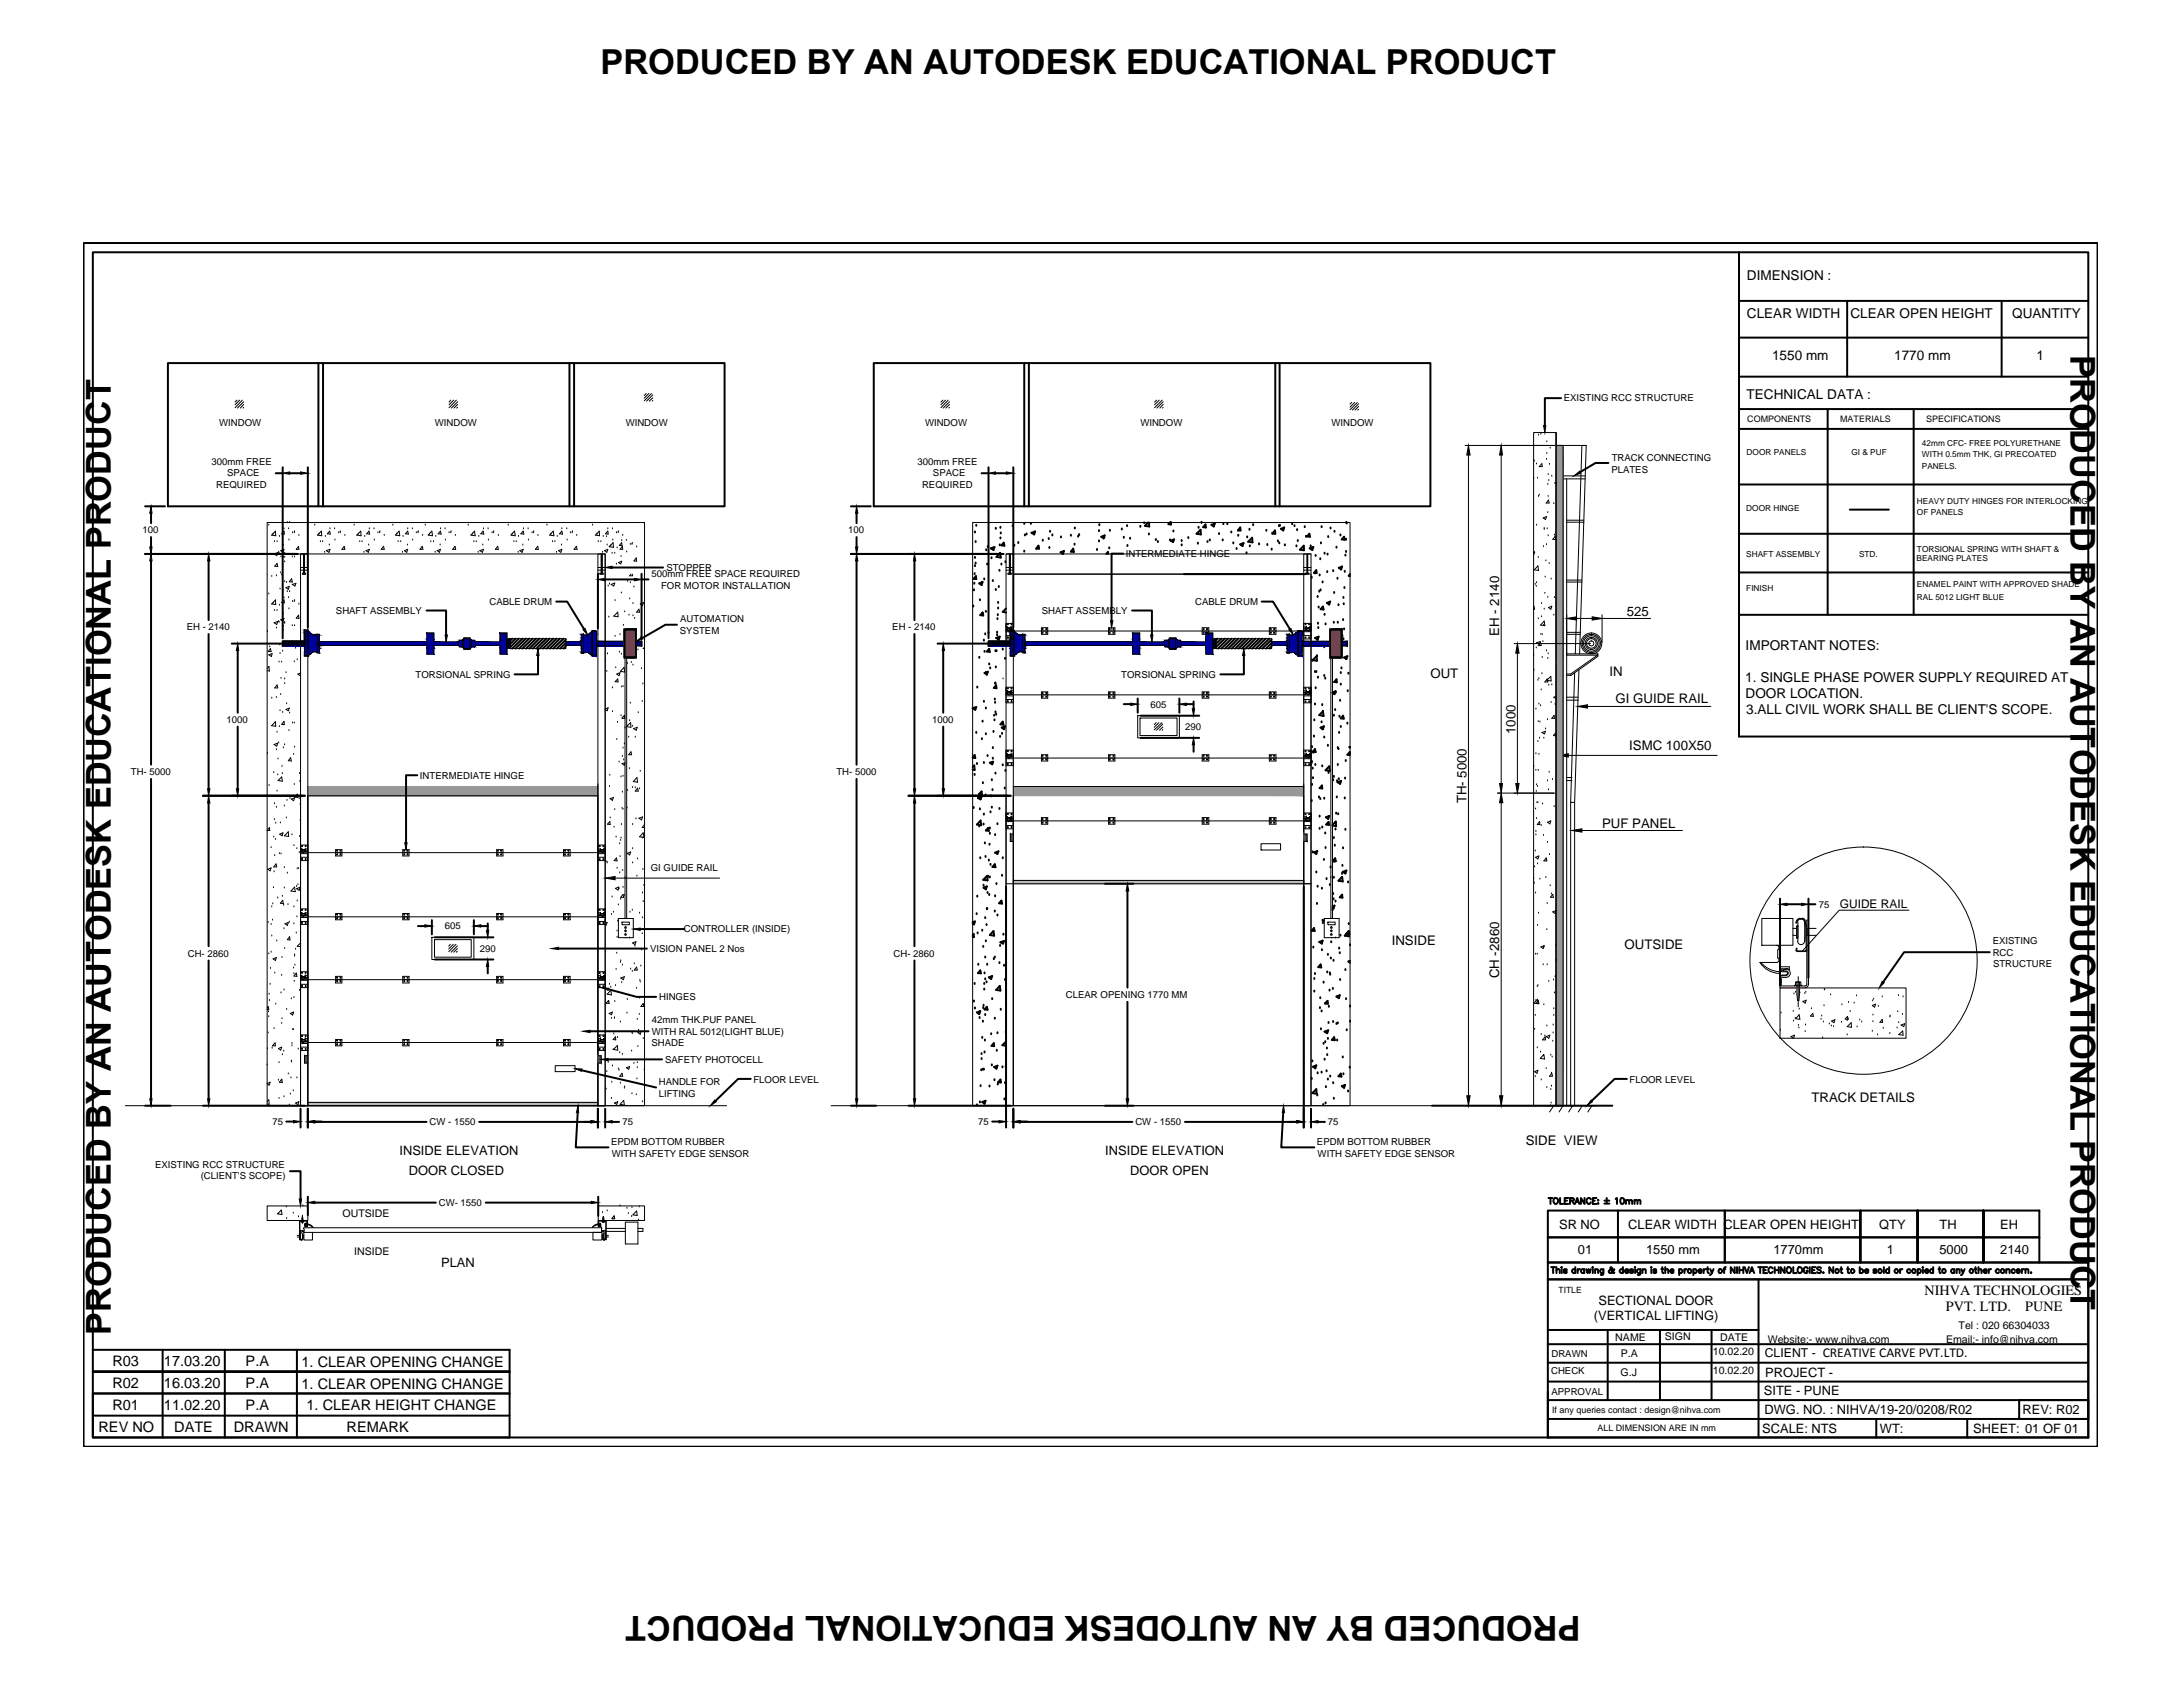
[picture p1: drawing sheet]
<svg xmlns="http://www.w3.org/2000/svg" width="279mm" height="216mm" viewBox="0 0 279 216" stroke-linecap="round" stroke-linejoin="round" font-family="sans-serif">
<defs><g id="words">
<g font-size="4.4">
<text x="76.9" y="9.5">PRODUCED BY AN AUTODESK EDUCATIONAL PRODUCT</text>
<text x="265" y="45.4" transform="rotate(90 265 45.4)">PRODUCED BY AN AUTODESK EDUCATIONAL PRODUCT</text>
<text x="14.2" y="170.8" transform="rotate(-90 14.2 170.8)">PRODUCED BY AN AUTODESK EDUCATIONAL PRODUCT</text>
<text x="202.3" y="206.8" transform="rotate(180 202.3 206.8)">PRODUCED BY AN AUTODESK EDUCATIONAL PRODUCT</text>
</g>
<g font-size="1.9">
<text x="14.4" y="177.7">R02</text>
<text x="14.4" y="174.9">R03</text>
<text x="21" y="177.7">16.03.20</text>
<text x="21" y="174.9">17.03.20</text>
<text x="31.4" y="177.7">P.A</text>
<text x="31.4" y="174.9">P.A</text>
<text x="38.6" y="177.7">1. CLEAR OPENING CHANGE</text>
<text x="38.6" y="174.9">1. CLEAR OPENING CHANGE</text>
<text x="12.6" y="183.3">REV NO</text>
<text x="14.4" y="180.5">R01</text>
<text x="21" y="180.5">11.02.20</text>
<text x="22.3" y="183.3">DATE</text>
<text x="29.9" y="183.3">DRAWN</text>
<text x="31.4" y="180.5">P.A</text>
<text x="39.2" y="180.5">1. CLEAR HEIGHT CHANGE</text>
<text x="44.4" y="183.3">REMARK</text>
</g>
<g font-size="1.8">
<text x="246.3" y="165.7">NIHVA TECHNOLOGIES</text>
<text x="249.1" y="167.8">PVT. LTD.</text>
<text x="259.2" y="167.8">PUNE</text>
</g>
<g font-size="1.7">
<text x="223.6" y="35.8">DIMENSION :</text>
<text x="223.6" y="40.7">CLEAR WIDTH</text>
<text x="236.8" y="40.7">CLEAR OPEN HEIGHT</text>
<text x="257.5" y="40.7">QUANTITY</text>
<text x="226.8" y="46.1">1550 mm</text>
<text x="242.4" y="46.1">1770 mm</text>
<text x="260.6" y="46.1">1</text>
<text x="223.5" y="51">TECHNICAL DATA :</text>
<text x="191.9" y="81.4" transform="rotate(-90 191.9 81.4)">EH - 2140</text>
<text x="208.2" y="78.9">525</text>
<text x="223.4" y="83.1">IMPORTANT NOTES:</text>
<text x="183.1" y="86.7">OUT</text>
<text x="206" y="86.6">IN</text>
<text x="223.4" y="87.3">1. SINGLE PHASE POWER SUPPLY REQUIRED AT</text>
<text x="223.4" y="89.4">DOOR LOCATION.</text>
<text x="194" y="93.9" transform="rotate(-90 194 93.9)">1000</text>
<text x="206.8" y="90">GI GUIDE RAIL</text>
<text x="208.5" y="96">ISMC 100X50</text>
<text x="223.5" y="91.4">3.ALL CIVIL WORK SHALL BE CLIENT'S SCOPE.</text>
<text x="187.7" y="102.8" transform="rotate(-90 187.7 102.8)">TH- 5000</text>
<text x="205" y="105.9">PUF PANEL</text>
<text x="178.1" y="121">INSIDE</text>
<text x="191.9" y="125.2" transform="rotate(-90 191.9 125.2)">CH -2860</text>
<text x="207.9" y="121.4">OUTSIDE</text>
<text x="231.8" y="141">TRACK DETAILS</text>
<text x="51.1" y="147.9">INSIDE ELEVATION</text>
<text x="141.5" y="147.9">INSIDE ELEVATION</text>
<text x="195.3" y="146.5">SIDE VIEW</text>
<text x="52.3" y="150.3">DOOR CLOSED</text>
<text x="144.6" y="150.3">DOOR OPEN</text>
<text x="199.5" y="157.3">SR NO</text>
<text x="202" y="160.5">01</text>
<text x="208.4" y="157.3">CLEAR WIDTH CLEAR OPEN HEIGHT</text>
<text x="210.7" y="160.4">1550 mm</text>
<text x="227" y="160.4">1770mm</text>
<text x="240.5" y="157.3">QTY</text>
<text x="241.5" y="160.5">1</text>
<text x="248.2" y="157.3">TH</text>
<text x="248.2" y="160.4">5000</text>
<text x="256" y="157.3">EH</text>
<text x="256" y="160.4">2140</text>
<text x="56.5" y="162.2">PLAN</text>
<text x="204.6" y="166.9">SECTIONAL DOOR</text>
<text x="204" y="169">(VERTICAL LIFTING)</text>
<text x="225.7" y="178.5">SITE - PUNE</text>
<text x="225.9" y="176.2">PROJECT -</text>
<text x="225.5" y="183.3">SCALE: NTS</text>
<text x="225.8" y="181">DWG. NO. : NIHVA/19-20/0208/R02</text>
<text x="240.6" y="183.3">WT:</text>
<text x="252.5" y="183.3">SHEET: 01 OF 01</text>
<text x="258.9" y="181">REV: R02</text>
</g>
<text font-size="1.6" x="225.9" y="173.7">CLIENT - CREATIVE CARVE PVT.LTD.</text>
<text font-size="1.5" x="235.5" y="116.1">GUIDE RAIL</text>
<g font-size="1.4">
<text x="43.8" y="155.8">OUTSIDE</text>
<text x="45.3" y="160.6">INSIDE</text>
<text x="206.7" y="171.6">NAME</text>
<text x="207.5" y="173.6">P.A</text>
<text x="213.1" y="171.5">SIGN</text>
<text x="219.2" y="173.4">10.02.20</text>
<text x="220.2" y="171.6">DATE</text>
<text x="226.3" y="171.9">Website:- www.nihva.com</text>
<text x="249.1" y="171.9">Email:- info@nihva.com</text>
<text x="250.7" y="170.1">Tel : 020 66304033</text>
<text x="207.4" y="176.1">G.J</text>
<text x="219.2" y="175.8">10.02.20</text>
</g>
<g font-size="1.2">
<text x="200.1" y="51.4">EXISTING RCC STRUCTURE</text>
<text x="27.1" y="59.5">300mm FREE</text>
<text x="28.1" y="54.5">WINDOW</text>
<text x="55.7" y="54.5">WINDOW</text>
<text x="80.1" y="54.5">WINDOW</text>
<text x="117.4" y="59.5">300mm FREE</text>
<text x="118.4" y="54.5">WINDOW</text>
<text x="146" y="54.5">WINDOW</text>
<text x="170.4" y="54.5">WINDOW</text>
<text x="206.3" y="59">TRACK CONNECTING</text>
<text x="27.7" y="62.5">REQUIRED</text>
<text x="29.1" y="60.9">SPACE</text>
<text x="118" y="62.5">REQUIRED</text>
<text x="119.4" y="60.9">SPACE</text>
<text x="206.2" y="60.5">PLATES</text>
<text x="18.2" y="68.3">100</text>
<text x="108.6" y="68.3">100</text>
<text x="144.1" y="71.3">INTERMEDIATE HINGE</text>
<text x="62.6" y="77.4">CABLE DRUM</text>
<text x="83.4" y="73.9">500mm FREE SPACE REQUIRED</text>
<text x="84.6" y="75.3">FOR MOTOR INSTALLATION</text>
<text x="85.3" y="73.1">STOPPER</text>
<text x="153" y="77.4">CABLE DRUM</text>
<text x="23.9" y="80.7">EH - 2140</text>
<text x="43" y="78.6">SHAFT ASSEMBLY</text>
<text x="87" y="81.1">SYSTEM</text>
<text x="87.1" y="79.7">AUTOMATION</text>
<text x="114.2" y="80.7">EH - 2140</text>
<text x="133.3" y="78.6">SHAFT ASSEMBLY</text>
<text x="53.2" y="86.8">TORSIONAL SPRING</text>
<text x="143.5" y="86.8">TORSIONAL SPRING</text>
<text x="29" y="92.5">1000</text>
<text x="119.3" y="92.5">1000</text>
<text x="147.3" y="90.6">605</text>
<text x="151.7" y="93.5">290</text>
<text x="16.7" y="99.2">TH- 5000</text>
<text x="53.7" y="99.7">INTERMEDIATE HINGE</text>
<text x="107" y="99.2">TH- 5000</text>
<text x="83.3" y="111.4">GI GUIDE RAIL</text>
<text x="56.9" y="118.9">605</text>
<text x="87.5" y="119.2">CONTROLLER (INSIDE)</text>
<text x="232.8" y="116.2">75</text>
<text x="24" y="122.5">CH- 2860</text>
<text x="61.4" y="121.8">290</text>
<text x="83.2" y="121.8">VISION PANEL 2 Nos</text>
<text x="114.4" y="122.5">CH- 2860</text>
<text x="255" y="120.8">EXISTING</text>
<text x="255" y="122.3">RCC</text>
<text x="255.1" y="123.8">STRUCTURE</text>
<text x="83.4" y="130.9">42mm THK.PUF PANEL</text>
<text x="84.4" y="128">HINGES</text>
<text x="136.4" y="127.7">CLEAR OPENING 1770 MM</text>
<text x="83.4" y="133.9">SHADE</text>
<text x="83.4" y="132.4">WITH RAL 5012(LIGHT BLUE)</text>
<text x="85.1" y="136">SAFETY PHOTOCELL</text>
<text x="84.3" y="138.9">HANDLE FOR</text>
<text x="84.3" y="140.4">LIFTING</text>
<text x="96.4" y="138.5">FLOOR LEVEL</text>
<text x="208.6" y="138.5">FLOOR LEVEL</text>
<text x="19.8" y="149.5">EXISTING RCC STRUCTURE</text>
<text x="34.9" y="144">75</text>
<text x="55" y="144">CW - 1550</text>
<text x="78.2" y="146.5">EPDM BOTTOM RUBBER</text>
<text x="78.3" y="148">WITH SAFETY EDGE SENSOR</text>
<text x="79.7" y="144">75</text>
<text x="125.2" y="144">75</text>
<text x="145.3" y="144">CW - 1550</text>
<text x="168.6" y="146.5">EPDM BOTTOM RUBBER</text>
<text x="168.6" y="148">WITH SAFETY EDGE SENSOR</text>
<text x="170" y="144">75</text>
<text x="25.7" y="150.9">(CLIENT'S SCOPE)</text>
<text x="56.2" y="154.3">CW- 1550</text>
<text x="198.6" y="173.7">DRAWN</text>
<text x="198.5" y="175.8">CHECK</text>
<text x="198.6" y="178.5">APPROVAL</text>
</g>
<g font-size="1.1">
<text x="223.5" y="58.2">DOOR PANELS</text>
<text x="223.6" y="54">COMPONENTS</text>
<text x="235.5" y="54">MATERIALS</text>
<text x="237" y="58.2">GI &amp; PUF</text>
<text x="246" y="57.1">42mm CFC- FREE POLYURETHANE</text>
<text x="246" y="58.5">WITH 0.5mm THK, GI PRECOATED</text>
<text x="246.5" y="54">SPECIFICATIONS</text>
<text x="223.5" y="65.3">DOOR HINGE</text>
<text x="245.3" y="64.5">HEAVY DUTY HINGES FOR INTERLOCKING</text>
<text x="245.3" y="65.9">OF PANELS</text>
<text x="246" y="60.1">PANELS.</text>
<text x="223.5" y="71.2">SHAFT ASSEMBLY</text>
<text x="237.9" y="71.2">STD.</text>
<text x="245.3" y="71.8">BEARING PLATES</text>
<text x="245.3" y="70.6">TORSIONAL SPRING WITH SHAFT &amp;</text>
<text x="223.5" y="75.7">FINISH</text>
<text x="245.3" y="75.1">ENAMEL PAINT WITH APPROVED SHADE</text>
<text x="245.3" y="76.7">RAL 5012 LIGHT BLUE</text>
<text x="199.5" y="165.4">TITLE</text>
<text x="198.7" y="180.9">If any queries contact : design@nihva.com</text>
<text x="204.5" y="183.1">ALL DIMENSION ARE IN mm</text>
</g>
</g></defs>
<!-- layer: 0 -->
<g fill="#0000b8" stroke="#0000b8" stroke-width=".13">
<path d="M75.6 81l.2-.2v.2z"/>
<path d="M65.1 81.8l.2-.1v.1z"/>
<path d="M40.9 82.2h13.7z"/>
<path d="M42.9 82.6h11.7z"/>
<path d="M65.1 82.8h.2v.1z"/>
<path d="M39.4 83.7h.3l-.3 .2z"/>
<path d="M165.9 81l.2-.2v.2z"/>
<path d="M155.5 81.8l.1-.1v.1z"/>
<path d="M131.2 82.2h13.8z"/>
<path d="M133.2 82.6h11.8z"/>
<path d="M155.5 82.8h.1v.1z"/>
<path d="M129.8 83.7h.2l-.2 .2z"/>
<path d="M39 80.6v.2h.4zM39 80.6h.4v.2z"/>
<path d="M75.8 80.8h.5zM75.8 80.8h.5z"/>
<path d="M39 80.8h.4zM39 80.8h.4z"/>
<path d="M75.8 80.8v.2h.5zM75.8 80.8h.5v.2z"/>
<path d="M39.4 80.8v.2h.3zM39.4 80.8l.3 .2z"/>
<path d="M39 80.8v.2h.4zM39 80.8h.4v.2z"/>
<path d="M75.8 81v.2h.5zM75.8 81h.5v.2z"/>
<path d="M75.3 81.2h.5l-.2-.2zM75.6 81h.2v.2z"/>
<path d="M39.4 81v.2h.5zM39.4 81h.3l.2 .2z"/>
<path d="M39 81v.2h.4zM39 81h.4v.2z"/>
<path d="M75.8 81.2v.1h.5zM75.8 81.2h.5v.1z"/>
<path d="M75.3 81.3h.5l-.5-.1zM75.3 81.2h.5v.1z"/>
<path d="M40.6 81.2v.1h.3zM40.6 81.2h.3v.1z"/>
<path d="M39.4 81.2v.1h.6zM39.4 81.2h.5l.1 .1z"/>
<path d="M39 81.2v.1h.4zM39 81.2h.4v.1z"/>
<path d="M75.8 81.3h.5zM75.8 81.3h.5z"/>
<path d="M75.2 81.3h.6zM75.3 81.3h.5z"/>
<path d="M74.4 81.2v.1h.3zM74.4 81.2h.3v.1z"/>
<path d="M40.6 81.3h.3zM40.6 81.3h.3z"/>
<path d="M39.4 81.3h1.2zM39.4 81.3h1.2z"/>
<path d="M39 81.3h.4zM39 81.3h.4z"/>
<path d="M74.7 81.3v.4h1.1zM74.7 81.3h1.1v.4z"/>
<path d="M74.4 81.3v.4h.3zM74.4 81.3h.3v.4z"/>
<path d="M59.4 81.7h.7zM59.4 81.7h.7z"/>
<path d="M64 81v.8h.9zM64 81h.9v.8z"/>
<path d="M60.1 81.7l.1 .1zM60.1 81.7l.1 .1z"/>
<path d="M59.4 81.7v.1h.7zM59.4 81.7h.7v.1z"/>
<path d="M59.3 81.8l.1-.1zM59.4 81.7v.1z"/>
<path d="M54.6 81v.8h.9zM54.6 81h.9v.8z"/>
<path d="M74.7 81.7v.2h1.1zM74.7 81.7h1.1v.2z"/>
<path d="M74.4 81.7v.2h.3zM74.4 81.7h.3v.2z"/>
<path d="M65.1 81.8v.1h.2zM65.1 81.8h.2v.1z"/>
<path d="M64.9 81.8v.1h.2zM64.9 81.8h.2v.1z"/>
<path d="M64 81.8v.1h.9zM64 81.8h.9v.1z"/>
<path d="M60.1 81.8v.1h.3zM60.1 81.8l.3 .1z"/>
<path d="M59.4 81.8v.1h.7zM59.4 81.8h.7v.1z"/>
<path d="M59.2 81.9h.2l-.1-.1zM59.3 81.8h.1v.1z"/>
<path d="M40.6 81.3v.6h.3zM40.6 81.3h.3v.6z"/>
<path d="M39.4 81.3v.6h1.2zM39.4 81.3h1.2v.6z"/>
<path d="M74.7 81.9v.2h1.1zM74.7 81.9h1.1v.2z"/>
<path d="M74.4 81.9v.2h.3zM74.4 81.9h.3v.2z"/>
<path d="M65.1 81.9v.2h.2zM65.1 81.9h.2v.2z"/>
<path d="M64.9 81.9v.2h.2zM64.9 81.9h.2v.2z"/>
<path d="M64 81.9v.2h.9zM64 81.9h.9v.2z"/>
<path d="M60.4 81.9v.2h.4zM60.4 81.9h.3l.1 .2z"/>
<path d="M60.1 81.9v.2h.3zM60.1 81.9h.3v.2z"/>
<path d="M59.4 81.9v.2h.7zM59.4 81.9h.7v.2z"/>
<path d="M59.2 81.9v.2h.2zM59.2 81.9h.2v.2z"/>
<path d="M58.8 81.9l-.1 .2h.5zM58.8 81.9h.4v.2z"/>
<path d="M40.6 81.9v.2h.3zM40.6 81.9h.3v.2z"/>
<path d="M39.4 81.9v.2h1.2zM39.4 81.9h1.2v.2z"/>
<path d="M39 81.3v.8h.4zM39 81.3h.4v.8z"/>
<path d="M75.8 81.3v.8h.5zM75.8 81.3h.5v.8z"/>
<path d="M64.9 82.1h.2zM64.9 82.1h.2z"/>
<path d="M64 82.1h.9zM64 82.1h.9z"/>
<path d="M60.4 82.1h.4zM60.4 82.1h.4z"/>
<path d="M60.1 82.1h.3zM60.1 82.1h.3z"/>
<path d="M59.4 82.1h.7zM59.4 82.1h.7z"/>
<path d="M59.2 82.1h.2zM59.2 82.1h.2z"/>
<path d="M39.4 82.1h1.2zM39.4 82.1h1.2z"/>
<path d="M39 82.1h.4zM39 82.1h.4z"/>
<path d="M36.2 82.1h2.8zM36.2 82.1h2.8z"/>
<path d="M76.3 82.1v.1h3.6zM76.3 82.1h3.6v.1z"/>
<path d="M75.8 82.1v.1h.5zM75.8 82.1h.5v.1z"/>
<path d="M60.4 82.1v.1h.5zM60.4 82.1h.4l.1 .1z"/>
<path d="M60.1 82.1v.1h.3zM60.1 82.1h.3v.1z"/>
<path d="M59.4 82.1v.1h.7zM59.4 82.1h.7v.1z"/>
<path d="M59.2 82.1v.1h.2zM59.2 82.1h.2v.1z"/>
<path d="M40.6 82.1v.1h.3zM40.6 82.1h.3v.1z"/>
<path d="M39.4 82.1v.1h1.2zM39.4 82.1h1.2v.1z"/>
<path d="M39 82.1v.1h.4zM39 82.1h.4v.1z"/>
<path d="M76.3 82.2h3.6zM76.3 82.2h3.6z"/>
<path d="M75.8 82.2h.5zM75.8 82.2h.5z"/>
<path d="M74.7 82.1v.1h1.1zM74.7 82.1h1.1v.1z"/>
<path d="M74.4 82.1v.1h.3zM74.4 82.1h.3v.1z"/>
<path d="M64.9 82.1v.1h.2zM64.9 82.1h.2v.1z"/>
<path d="M64 82.1v.1h.9zM64 82.1h.9v.1z"/>
<path d="M60.4 82.2h.5zM60.4 82.2h.5z"/>
<path d="M60.1 82.2h.3zM60.1 82.2h.3z"/>
<path d="M59.4 82.2h.7zM59.4 82.2h.7z"/>
<path d="M59.2 82.2h.2zM59.2 82.2h.2z"/>
<path d="M54.6 81.8v.4h.9zM54.6 81.8h.9v.4z"/>
<path d="M40.6 82.2h.3zM40.6 82.2h.3z"/>
<path d="M39.4 82.2h1.2zM39.4 82.2h1.2z"/>
<path d="M39 82.2h.4zM39 82.2h.4z"/>
<path d="M76.3 82.2h3.6zM76.3 82.2h3.6z"/>
<path d="M75.8 82.2h.5zM75.8 82.2h.5z"/>
<path d="M74.7 82.2h1.1zM74.7 82.2h1.1z"/>
<path d="M74.4 82.2h.3zM74.4 82.2h.3z"/>
<path d="M64.9 82.2h.2zM64.9 82.2h.2z"/>
<path d="M64 82.2h.9zM64 82.2h.9z"/>
<path d="M60.4 82.2h.5zM60.4 82.2h.5z"/>
<path d="M60.1 82.2h.3zM60.1 82.2h.3z"/>
<path d="M59.4 82.2h.7zM59.4 82.2h.7z"/>
<path d="M59.2 82.2h.2zM59.2 82.2h.2z"/>
<path d="M54.6 82.2h.9zM54.6 82.2h.9z"/>
<path d="M40.9 82.2h13.7zM40.9 82.2h13.7z"/>
<path d="M40.6 82.2h.3zM40.6 82.2h.3z"/>
<path d="M39.4 82.2h1.2zM39.4 82.2h1.2z"/>
<path d="M39 82.2h.4zM39 82.2h.4z"/>
<path d="M76.3 82.2h3.6zM76.3 82.2h3.6z"/>
<path d="M75.8 82.2h.5zM75.8 82.2h.5z"/>
<path d="M74.7 82.2h1.1zM74.7 82.2h1.1z"/>
<path d="M74.4 82.2h.3zM74.4 82.2h.3z"/>
<path d="M72.4 82.2h2zM72.4 82.2h2z"/>
<path d="M64.9 82.2h.2zM64.9 82.2h.2z"/>
<path d="M64 82.2h.9zM64 82.2h.9z"/>
<path d="M60.4 82.2h.5zM60.4 82.2h.5z"/>
<path d="M60.1 82.2h.3zM60.1 82.2h.3z"/>
<path d="M54.6 82.2h.9zM54.6 82.2h.9z"/>
<path d="M76.3 82.2h3.6zM76.3 82.2h3.6z"/>
<path d="M75.8 82.2h.5zM75.8 82.2h.5z"/>
<path d="M74.7 82.2h1.1zM74.7 82.2h1.1z"/>
<path d="M74.4 82.2h.3zM74.4 82.2h.3z"/>
<path d="M72.4 82.2h2zM72.4 82.2h2z"/>
<path d="M64.9 82.2h.2zM64.9 82.2h.2z"/>
<path d="M64 82.2h.9zM64 82.2h.9z"/>
<path d="M60.4 82.2h.5zM60.4 82.2h.5z"/>
<path d="M60.1 82.2h.3zM60.1 82.2h.3z"/>
<path d="M59.4 82.2h.7zM59.4 82.2h.7z"/>
<path d="M59.2 82.2h.2zM59.2 82.2h.2z"/>
<path d="M58.7 82.2h.5l-.5-.1zM58.7 82.1h.5v.1z"/>
<path d="M54.6 82.2h.9zM54.6 82.2h.9z"/>
<path d="M40.9 82.2h13.7zM40.9 82.2h13.7z"/>
<path d="M40.6 82.2h.3zM40.6 82.2h.3z"/>
<path d="M39.4 82.2h1.2zM39.4 82.2h1.2z"/>
<path d="M75.8 82.2v.1h.5zM75.8 82.2h.5v.1z"/>
<path d="M74.7 82.2v.1h1.1zM74.7 82.2h1.1v.1z"/>
<path d="M74.4 82.2v.1h.3zM74.4 82.2h.3v.1z"/>
<path d="M72.4 82.2v.1h2zM72.4 82.2h2v.1z"/>
<path d="M60.9 82.2v.1h4zM60.9 82.2h4v.1z"/>
<path d="M60.4 82.2v.1h.5zM60.4 82.2h.5v.1z"/>
<path d="M60.1 82.2v.1h.3zM60.1 82.2h.3v.1z"/>
<path d="M59.4 82.2v.1h.7zM59.4 82.2h.7v.1z"/>
<path d="M59.2 82.2v.1h.2zM59.2 82.2h.2v.1z"/>
<path d="M58.7 82.2v.1h.5zM58.7 82.2h.5v.1z"/>
<path d="M54.6 82.2v.1h4.1zM54.6 82.2h4.1v.1z"/>
<path d="M40.9 82.2v.1h13.7zM40.9 82.2h13.7v.1z"/>
<path d="M40.6 82.2v.1h.3zM40.6 82.2h.3v.1z"/>
<path d="M39.4 82.2v.1h1.2zM39.4 82.2h1.2v.1z"/>
<path d="M76.3 82.2v.2h3.6zM76.3 82.2h3.6v.2z"/>
<path d="M75.8 82.3v.1h.5zM75.8 82.3h.5v.1z"/>
<path d="M74.4 82.3v.1h.3zM74.4 82.3h.3v.1z"/>
<path d="M72.4 82.3v.1h2zM72.4 82.3h2v.1z"/>
<path d="M60.4 82.3v.1h.5zM60.4 82.3h.5v.1z"/>
<path d="M60.1 82.3v.1h.3zM60.1 82.3h.3v.1z"/>
<path d="M59.4 82.3v.1h.7zM59.4 82.3h.7v.1z"/>
<path d="M59.2 82.3v.1h.2zM59.2 82.3h.2v.1z"/>
<path d="M40.9 82.3v.1h13.7zM40.9 82.3h13.7v.1z"/>
<path d="M40.6 82.3v.1h.3zM40.6 82.3h.3v.1z"/>
<path d="M39.4 82.3v.1h1.2zM39.4 82.3h1.2v.1z"/>
<path d="M39 82.2v.2h.4zM39 82.2h.4v.2z"/>
<path d="M76.3 82.4h3.6zM76.3 82.4h3.6z"/>
<path d="M75.8 82.4h.5zM75.8 82.4h.5z"/>
<path d="M74.7 82.3v.1h1.1zM74.7 82.3h1.1v.1z"/>
<path d="M74.4 82.4h.3zM74.4 82.4h.3z"/>
<path d="M72.4 82.4h2zM72.4 82.4h2z"/>
<path d="M60.9 82.3v.1h4zM60.9 82.3h4v.1z"/>
<path d="M60.4 82.4h.5zM60.4 82.4h.5z"/>
<path d="M60.1 82.4h.3zM60.1 82.4h.3z"/>
<path d="M59.4 82.4h.7zM59.4 82.4h.7z"/>
<path d="M59.2 82.4h.2zM59.2 82.4h.2z"/>
<path d="M40.6 82.4h.3zM40.6 82.4h.3z"/>
<path d="M39.4 82.4h1.2zM39.4 82.4h1.2z"/>
<path d="M39 82.4h.4zM39 82.4h.4z"/>
<path d="M54.6 82.3v.1h4.1zM54.6 82.3h4.1v.1z"/>
<path d="M40.9 82.4h13.7zM40.9 82.4h13.7z"/>
<path d="M76.3 82.4v.2h3.6zM76.3 82.4h3.6v.2z"/>
<path d="M75.8 82.4v.2h.5zM75.8 82.4h.5v.2z"/>
<path d="M74.7 82.4v.2h1.1zM74.7 82.4h1.1v.2z"/>
<path d="M74.4 82.4v.2h.3zM74.4 82.4h.3v.2z"/>
<path d="M72.4 82.4v.2h2zM72.4 82.4h2v.2z"/>
<path d="M60.9 82.4v.2h4zM60.9 82.4h4v.2z"/>
<path d="M60.4 82.4v.2h.5zM60.4 82.4h.5v.2z"/>
<path d="M60.1 82.4v.2h.3zM60.1 82.4h.3v.2z"/>
<path d="M59.4 82.4v.2h.7zM59.4 82.4h.7v.2z"/>
<path d="M59.2 82.4v.2h.2zM59.2 82.4h.2v.2z"/>
<path d="M54.6 82.4v.2h4.1zM54.6 82.4h4.1v.2z"/>
<path d="M40.9 82.4v.2h13.7zM40.9 82.4h13.7v.2z"/>
<path d="M40.6 82.4v.2h.3zM40.6 82.4h.3v.2z"/>
<path d="M39.4 82.4v.2h1.2zM39.4 82.4h1.2v.2z"/>
<path d="M76.3 82.6h3.6zM76.3 82.6h3.6z"/>
<path d="M75.8 82.6h.5zM75.8 82.6h.5z"/>
<path d="M74.7 82.6h1.1zM74.7 82.6h1.1z"/>
<path d="M74.4 82.6h.3zM74.4 82.6h.3z"/>
<path d="M72.4 82.6h2zM72.4 82.6h2z"/>
<path d="M60.9 82.6h4zM60.9 82.6h4z"/>
<path d="M60.4 82.6h.5zM60.4 82.6h.5z"/>
<path d="M60.1 82.6h.3zM60.1 82.6h.3z"/>
<path d="M59.4 82.6h.7zM59.4 82.6h.7z"/>
<path d="M59.2 82.6h.2zM59.2 82.6h.2z"/>
<path d="M58.7 82.3v.3h.5zM58.7 82.3h.5v.3z"/>
<path d="M54.6 82.6h4.1zM54.6 82.6h4.1z"/>
<path d="M40.9 82.6h13.7zM40.9 82.6h13.7z"/>
<path d="M40.6 82.6h.3zM40.6 82.6h.3z"/>
<path d="M39.4 82.6h1.2zM39.4 82.6h1.2z"/>
<path d="M76.3 82.6h3.6zM76.3 82.6h3.6z"/>
<path d="M75.8 82.6h.5zM75.8 82.6h.5z"/>
<path d="M74.7 82.6h1.1zM74.7 82.6h1.1z"/>
<path d="M74.4 82.6h.3zM74.4 82.6h.3z"/>
<path d="M72.4 82.6h2zM72.4 82.6h2z"/>
<path d="M65.1 82.1v.5h.2zM65.1 82.1h.2v.5z"/>
<path d="M64.9 82.2v.4h.2zM64.9 82.2h.2v.4z"/>
<path d="M60.4 82.6h.5zM60.4 82.6h.5z"/>
<path d="M60.1 82.6h.3zM60.1 82.6h.3z"/>
<path d="M59.4 82.6h.7zM59.4 82.6h.7z"/>
<path d="M40.6 82.6h.3zM40.6 82.6h.3z"/>
<path d="M39.4 82.6h1.2zM39.4 82.6h1.2z"/>
<path d="M76.3 82.6h3.6zM76.3 82.6h3.6z"/>
<path d="M75.8 82.6h.5zM75.8 82.6h.5z"/>
<path d="M74.7 82.6h1.1zM74.7 82.6h1.1z"/>
<path d="M74.4 82.6h.3zM74.4 82.6h.3z"/>
<path d="M72.4 82.6h2zM72.4 82.6h2z"/>
<path d="M65.1 82.6h.2zM65.1 82.6h.2z"/>
<path d="M64.9 82.6h.2zM64.9 82.6h.2z"/>
<path d="M60.4 82.6h.5zM60.4 82.6h.5z"/>
<path d="M60.1 82.6h.3zM60.1 82.6h.3z"/>
<path d="M59.4 82.6h.7zM59.4 82.6h.7z"/>
<path d="M39.4 82.6h1.2zM39.4 82.6h1.2z"/>
<path d="M39 82.4v.2h.4zM39 82.4h.4v.2z"/>
<path d="M36.2 82.1v.5h2.8zM36.2 82.1h2.8v.5z"/>
<path d="M76.3 82.6v.1h3.6zM76.3 82.6h3.6v.1z"/>
<path d="M75.8 82.6v.1h.5zM75.8 82.6h.5v.1z"/>
<path d="M65.1 82.6v.1h.2zM65.1 82.6h.2v.1z"/>
<path d="M64.9 82.6v.1h.2zM64.9 82.6h.2v.1z"/>
<path d="M60.4 82.6v.1h.4zM60.4 82.6h.5l-.1 .1z"/>
<path d="M60.1 82.6v.1h.3zM60.1 82.6h.3v.1z"/>
<path d="M59.4 82.6v.1h.7zM59.4 82.6h.7v.1z"/>
<path d="M59.2 82.6v.1h.2zM59.2 82.6h.2v.1z"/>
<path d="M39.4 82.6v.1h1.2zM39.4 82.6h1.2v.1z"/>
<path d="M39 82.6v.1h.4zM39 82.6h.4v.1z"/>
<path d="M36.2 82.6v.1h2.8zM36.2 82.6h2.8v.1z"/>
<path d="M81.4 82.1v.6h.7zM81.4 82.1h.7v.6z"/>
<path d="M76.3 82.7h3.6zM76.3 82.7h3.6z"/>
<path d="M75.8 82.7h.5zM75.8 82.7h.5z"/>
<path d="M74.7 82.6v.1h1.1zM74.7 82.6h1.1v.1z"/>
<path d="M74.4 82.6v.1h.3zM74.4 82.6h.3v.1z"/>
<path d="M65.1 82.7h.2zM65.1 82.7h.2z"/>
<path d="M64.9 82.7h.2zM64.9 82.7h.2z"/>
<path d="M60.4 82.7h.4zM60.4 82.7h.4z"/>
<path d="M60.1 82.7h.3zM60.1 82.7h.3z"/>
<path d="M59.4 82.7h.7zM59.4 82.7h.7z"/>
<path d="M59.2 82.7h.2zM59.2 82.7h.2z"/>
<path d="M40.6 82.6v.1h.3zM40.6 82.6h.3v.1z"/>
<path d="M39.4 82.7h1.2zM39.4 82.7h1.2z"/>
<path d="M39 82.7h.4zM39 82.7h.4z"/>
<path d="M36.2 82.7h2.8zM36.2 82.7h2.8z"/>
<path d="M74.7 82.7v.1h1.1zM74.7 82.7h1.1v.1z"/>
<path d="M74.4 82.7v.1h.3zM74.4 82.7h.3v.1z"/>
<path d="M65.1 82.7v.1h.2zM65.1 82.7h.2v.1z"/>
<path d="M64.9 82.7v.1h.2zM64.9 82.7h.2v.1z"/>
<path d="M60.4 82.7v.1h.3zM60.4 82.7h.4l-.1 .1z"/>
<path d="M60.1 82.7v.1h.3zM60.1 82.7h.3v.1z"/>
<path d="M59.4 82.7v.1h.7zM59.4 82.7h.7v.1z"/>
<path d="M59.2 82.7v.1h.2zM59.2 82.7h.2v.1z"/>
<path d="M58.7 82.6l.1 .2h.4zM58.7 82.6h.5v.2z"/>
<path d="M40.6 82.7v.1h.3zM40.6 82.7h.3v.1z"/>
<path d="M39.4 82.7v.1h1.2zM39.4 82.7h1.2v.1z"/>
<path d="M39 82.7v.1h.4zM39 82.7h.4v.1z"/>
<path d="M65.1 82.8v.1h.2zM65.1 82.9h.2v.1z"/>
<path d="M64.9 82.8v.1h.2zM64.9 82.8h.2v.1z"/>
<path d="M64 82.6v.3h.9zM64 82.6h.9v.3z"/>
<path d="M60.1 82.8v.1h.1zM60.1 82.8h.3l-.2 .1z"/>
<path d="M59.4 82.8v.1h.7zM59.4 82.8h.7v.1z"/>
<path d="M54.6 82.6v.3h.9zM54.6 82.6h.9v.3z"/>
<path d="M40.6 82.8v.1h.3zM40.6 82.8h.3v.1z"/>
<path d="M39.4 82.8v.1h1.2zM39.4 82.8h1.2v.1z"/>
<path d="M39 82.8v.1h.4zM39 82.8h.4v.1z"/>
<path d="M74.7 82.8v.2h1.1zM74.7 82.8h1.1v.2z"/>
<path d="M74.4 82.8v.2h.3zM74.4 82.8h.3v.2z"/>
<path d="M60.1 82.9l.1 .1zM60.1 82.9h.1v.1z"/>
<path d="M59.4 82.9v.1h.7zM59.4 82.9h.7v.1z"/>
<path d="M59.2 82.8l.2 .2zM59.2 82.8h.2v.2z"/>
<path d="M40.6 82.9v.1h.3zM40.6 82.9h.3v.1z"/>
<path d="M39.4 82.9v.1h1.2zM39.4 82.9h1.2v.1z"/>
<path d="M39 82.9v.1h.4zM39 82.9h.4v.1z"/>
<path d="M74.7 83h1.1zM74.7 83h1.1z"/>
<path d="M74.4 83h.3zM74.4 83h.3z"/>
<path d="M59.4 83h.7zM59.4 83h.7z"/>
<path d="M40.6 83h.3zM40.6 83h.3z"/>
<path d="M39.4 83h1.2zM39.4 83h1.2z"/>
<path d="M39 83h.4zM39 83h.4z"/>
<path d="M74.7 83h1.1zM74.7 83h1.1z"/>
<path d="M74.4 83h.3zM74.4 83h.3z"/>
<path d="M59.4 83h.7zM59.4 83h.7z"/>
<path d="M40.6 83h.3zM40.6 83h.3z"/>
<path d="M39.4 83h1.2zM39.4 83h1.2z"/>
<path d="M39 83h.4zM39 83h.4z"/>
<path d="M74.7 83v.4h1.1zM74.7 83h1.1v.4z"/>
<path d="M74.4 83v.4h.3zM74.4 83h.3v.4z"/>
<path d="M40.6 83v.4h.3zM40.6 83h.3v.4z"/>
<path d="M39.4 83v.4h1.2zM39.4 83h1.2v.4z"/>
<path d="M39 83v.4h.4zM39 83h.4v.4z"/>
<path d="M74.7 83.4l1.1 .1zM74.7 83.4l1.1 .1z"/>
<path d="M74.4 83.4l.3 .1zM74.4 83.4l.3 .1z"/>
<path d="M39.4 83.4l.6 .1zM39.4 83.4l.6 .1z"/>
<path d="M39 83.4l.4 .1zM39 83.4l.4 .1z"/>
<path d="M40.6 83.4v.2h.3zM40.6 83.4h.3v.2z"/>
<path d="M74.4 83.5v.1h.3zM74.4 83.5h.3v.1z"/>
<path d="M64 82.9v.8h.9zM64 82.9h.9v.8z"/>
<path d="M54.6 82.9v.8h.9zM54.6 82.9h.9v.8z"/>
<path d="M39.4 83.5v.2h.3zM39.4 83.5h.6l-.3 .2z"/>
<path d="M39 83.5v.2h.4zM39 83.5h.4v.2z"/>
<path d="M75.8 82.7v1.2h.5zM75.8 82.7h.5v1.2z"/>
<path d="M75.2 83.5l.6 .4zM75.2 83.5h.6v.4z"/>
<path d="M39 83.7v.2h.4zM39 83.7h.4v.2z"/>
<path d="M75.8 83.9h.5zM75.8 83.9h.5zM75.8 83.9h.5zM75.8 83.9h.5z"/>
<path d="M129.3 80.6v.2h.5zM129.3 80.6h.5v.2z"/>
<path d="M166.1 80.8h.6zM166.1 80.8h.6z"/>
<path d="M129.3 80.8h.5zM129.3 80.8h.5z"/>
<path d="M166.1 80.8v.2h.6zM166.1 80.8h.6v.2z"/>
<path d="M129.8 80.8v.2h.2zM129.8 80.8l.2 .2z"/>
<path d="M129.3 80.8v.2h.5zM129.3 80.8h.5v.2z"/>
<path d="M166.1 81v.2h.6zM166.1 81h.6v.2z"/>
<path d="M165.7 81.2h.4l-.2-.2zM165.9 81h.2v.2z"/>
<path d="M129.8 81v.2h.5zM129.8 81h.2l.3 .2z"/>
<path d="M129.3 81v.2h.5zM129.3 81h.5v.2z"/>
<path d="M166.1 81.2v.1h.6zM166.1 81.2h.6v.1z"/>
<path d="M165.6 81.3h.5l-.4-.1zM165.7 81.2h.4v.1z"/>
<path d="M130.9 81.2v.1h.3zM130.9 81.2h.3v.1z"/>
<path d="M129.8 81.2v.1h.6zM129.8 81.2h.5l.1 .1z"/>
<path d="M129.3 81.2v.1h.5zM129.3 81.2h.5v.1z"/>
<path d="M166.1 81.3h.6zM166.1 81.3h.6z"/>
<path d="M165.6 81.3h.5zM165.6 81.3h.5z"/>
<path d="M164.7 81.2v.1h.3zM164.7 81.2h.3v.1z"/>
<path d="M130.9 81.3h.3zM130.9 81.3h.3z"/>
<path d="M129.8 81.3h1.1zM129.8 81.3h1.1z"/>
<path d="M129.3 81.3h.5zM129.3 81.3h.5z"/>
<path d="M165 81.3v.4h1.1zM165 81.3h1.1v.4z"/>
<path d="M164.7 81.3v.4h.3zM164.7 81.3h.3v.4z"/>
<path d="M149.7 81.7h.8zM149.7 81.7h.8z"/>
<path d="M154.3 81v.8h.9zM154.3 81h.9v.8z"/>
<path d="M150.5 81.7l.1 .1zM150.5 81.7l.1 .1z"/>
<path d="M149.7 81.7v.1h.8zM149.7 81.7h.8v.1z"/>
<path d="M149.7 81.7l-.1 .1h.1zM149.7 81.7v.1z"/>
<path d="M145 81v.8h.9zM145 81h.9v.8z"/>
<path d="M165 81.7v.2h1.1zM165 81.7h1.1v.2z"/>
<path d="M164.7 81.7v.2h.3zM164.7 81.7h.3v.2z"/>
<path d="M155.5 81.8v.1h.1zM155.5 81.8h.1v.1z"/>
<path d="M155.2 81.8v.1h.3zM155.2 81.8h.3v.1z"/>
<path d="M154.3 81.8v.1h.9zM154.3 81.8h.9v.1z"/>
<path d="M150.5 81.8v.1h.2zM150.5 81.8l.2 .1z"/>
<path d="M149.7 81.8v.1h.8zM149.7 81.8h.8v.1z"/>
<path d="M149.5 81.9h.2l-.1-.1zM149.6 81.8h.1v.1z"/>
<path d="M130.9 81.3v.6h.3zM130.9 81.3h.3v.6z"/>
<path d="M129.8 81.3v.6h1.1zM129.8 81.3h1.1v.6z"/>
<path d="M165 81.9v.2h1.1zM165 81.9h1.1v.2z"/>
<path d="M164.7 81.9v.2h.3zM164.7 81.9h.3v.2z"/>
<path d="M155.5 81.9v.2h.1zM155.5 81.9h.1v.2z"/>
<path d="M155.2 81.9v.2h.3zM155.2 81.9h.3v.2z"/>
<path d="M154.3 81.9v.2h.9zM154.3 81.9h.9v.2z"/>
<path d="M150.7 81.9v.2h.5zM150.7 81.9h.4l.1 .2z"/>
<path d="M150.5 81.9v.2h.2zM150.5 81.9h.2v.2z"/>
<path d="M149.7 81.9v.2h.8zM149.7 81.9h.8v.2z"/>
<path d="M149.5 81.9v.2h.2zM149.5 81.9h.2v.2z"/>
<path d="M149.1 81.9l-.1 .2h.5zM149.1 81.9h.4v.2z"/>
<path d="M130.9 81.9v.2h.3zM130.9 81.9h.3v.2z"/>
<path d="M129.8 81.9v.2h1.1zM129.8 81.9h1.1v.2z"/>
<path d="M129.3 81.3v.8h.5zM129.3 81.3h.5v.8z"/>
<path d="M166.1 81.3v.8h.6zM166.1 81.3h.6v.8z"/>
<path d="M155.2 82.1h.3zM155.2 82.1h.3z"/>
<path d="M154.3 82.1h.9zM154.3 82.1h.9z"/>
<path d="M150.7 82.1h.5zM150.7 82.1h.5z"/>
<path d="M150.5 82.1h.2zM150.5 82.1h.2z"/>
<path d="M149.7 82.1h.8zM149.7 82.1h.8z"/>
<path d="M149.5 82.1h.2zM149.5 82.1h.2z"/>
<path d="M129.8 82.1h1.1zM129.8 82.1h1.1z"/>
<path d="M129.3 82.1h.5zM129.3 82.1h.5z"/>
<path d="M126.5 82.1h2.8zM126.5 82.1h2.8z"/>
<path d="M166.7 82.1v.1h3.5zM166.7 82.1h3.5v.1z"/>
<path d="M166.1 82.1v.1h.6zM166.1 82.1h.6v.1z"/>
<path d="M150.7 82.1v.1h.5zM150.7 82.1h.5v.1z"/>
<path d="M150.5 82.1v.1h.2zM150.5 82.1h.2v.1z"/>
<path d="M149.7 82.1v.1h.8zM149.7 82.1h.8v.1z"/>
<path d="M149.5 82.1v.1h.2zM149.5 82.1h.2v.1z"/>
<path d="M130.9 82.1v.1h.3zM130.9 82.1h.3v.1z"/>
<path d="M129.8 82.1v.1h1.1zM129.8 82.1h1.1v.1z"/>
<path d="M129.3 82.1v.1h.5zM129.3 82.1h.5v.1z"/>
<path d="M166.7 82.2h3.5zM166.7 82.2h3.5z"/>
<path d="M166.1 82.2h.6zM166.1 82.2h.6z"/>
<path d="M165 82.1v.1h1.1zM165 82.1h1.1v.1z"/>
<path d="M164.7 82.1v.1h.3zM164.7 82.1h.3v.1z"/>
<path d="M155.2 82.1v.1h.3zM155.2 82.1h.3v.1z"/>
<path d="M154.3 82.1v.1h.9zM154.3 82.1h.9v.1z"/>
<path d="M150.7 82.2h.5zM150.7 82.2h.5z"/>
<path d="M150.5 82.2h.2zM150.5 82.2h.2z"/>
<path d="M149.7 82.2h.8zM149.7 82.2h.8z"/>
<path d="M149.5 82.2h.2zM149.5 82.2h.2z"/>
<path d="M145 81.8v.4h.9zM145 81.8h.9v.4z"/>
<path d="M130.9 82.2h.3zM130.9 82.2h.3z"/>
<path d="M129.8 82.2h1.1zM129.8 82.2h1.1z"/>
<path d="M129.3 82.2h.5zM129.3 82.2h.5z"/>
<path d="M166.7 82.2h3.5zM166.7 82.2h3.5z"/>
<path d="M166.1 82.2h.6zM166.1 82.2h.6z"/>
<path d="M165 82.2h1.1zM165 82.2h1.1z"/>
<path d="M164.7 82.2h.3zM164.7 82.2h.3z"/>
<path d="M155.2 82.2h.3zM155.2 82.2h.3z"/>
<path d="M154.3 82.2h.9zM154.3 82.2h.9z"/>
<path d="M150.7 82.2h.5zM150.7 82.2h.5z"/>
<path d="M150.5 82.2h.2zM150.5 82.2h.2z"/>
<path d="M149.7 82.2h.8zM149.7 82.2h.8z"/>
<path d="M149.5 82.2h.2zM149.5 82.2h.2z"/>
<path d="M145 82.2h.9zM145 82.2h.9z"/>
<path d="M131.2 82.2h13.8zM131.2 82.2h13.8z"/>
<path d="M130.9 82.2h.3zM130.9 82.2h.3z"/>
<path d="M129.8 82.2h1.1zM129.8 82.2h1.1z"/>
<path d="M129.3 82.2h.5zM129.3 82.2h.5z"/>
<path d="M166.7 82.2h3.5zM166.7 82.2h3.5z"/>
<path d="M166.1 82.2h.6zM166.1 82.2h.6z"/>
<path d="M165 82.2h1.1zM165 82.2h1.1z"/>
<path d="M164.7 82.2h.3zM164.7 82.2h.3z"/>
<path d="M162.8 82.2h1.9zM162.8 82.2h1.9z"/>
<path d="M155.2 82.2h.3zM155.2 82.2h.3z"/>
<path d="M154.3 82.2h.9zM154.3 82.2h.9z"/>
<path d="M150.7 82.2h.5zM150.7 82.2h.5z"/>
<path d="M150.5 82.2h.2zM150.5 82.2h.2z"/>
<path d="M145 82.2h.9zM145 82.2h.9z"/>
<path d="M166.7 82.2h3.5zM166.7 82.2h3.5z"/>
<path d="M166.1 82.2h.6zM166.1 82.2h.6z"/>
<path d="M165 82.2h1.1zM165 82.2h1.1z"/>
<path d="M164.7 82.2h.3zM164.7 82.2h.3z"/>
<path d="M162.8 82.2h1.9zM162.8 82.2h1.9z"/>
<path d="M155.2 82.2h.3zM155.2 82.2h.3z"/>
<path d="M154.3 82.2h.9zM154.3 82.2h.9z"/>
<path d="M150.7 82.2h.5zM150.7 82.2h.5z"/>
<path d="M150.5 82.2h.2zM150.5 82.2h.2z"/>
<path d="M149.7 82.2h.8zM149.7 82.2h.8z"/>
<path d="M149.5 82.2h.2zM149.5 82.2h.2z"/>
<path d="M149 82.1v.1h.5zM149 82.1h.5v.1z"/>
<path d="M145 82.2h.9zM145 82.2h.9z"/>
<path d="M131.2 82.2h13.8zM131.2 82.2h13.8z"/>
<path d="M130.9 82.2h.3zM130.9 82.2h.3z"/>
<path d="M129.8 82.2h1.1zM129.8 82.2h1.1z"/>
<path d="M166.1 82.2v.1h.6zM166.1 82.2h.6v.1z"/>
<path d="M165 82.2v.1h1.1zM165 82.2h1.1v.1z"/>
<path d="M164.7 82.2v.1h.3zM164.7 82.2h.3v.1z"/>
<path d="M162.8 82.2v.1h1.9zM162.8 82.2h1.9v.1z"/>
<path d="M151.2 82.2v.1h4zM151.2 82.2h4v.1z"/>
<path d="M150.7 82.2v.1h.5zM150.7 82.2h.5v.1z"/>
<path d="M150.5 82.2v.1h.2zM150.5 82.2h.2v.1z"/>
<path d="M149.7 82.2v.1h.8zM149.7 82.2h.8v.1z"/>
<path d="M149.5 82.2v.1h.2zM149.5 82.2h.2v.1z"/>
<path d="M149 82.2v.1h.5zM149 82.2h.5v.1z"/>
<path d="M145 82.2v.1h4zM145 82.2h4v.1z"/>
<path d="M131.2 82.2v.1h13.8zM131.2 82.2h13.8v.1z"/>
<path d="M130.9 82.2v.1h.3zM130.9 82.2h.3v.1z"/>
<path d="M129.8 82.2v.1h1.1zM129.8 82.2h1.1v.1z"/>
<path d="M166.7 82.2v.2h3.5zM166.7 82.2h3.5v.2z"/>
<path d="M166.1 82.3v.1h.6zM166.1 82.3h.6v.1z"/>
<path d="M164.7 82.3v.1h.3zM164.7 82.3h.3v.1z"/>
<path d="M162.8 82.3v.1h1.9zM162.8 82.3h1.9v.1z"/>
<path d="M150.7 82.3v.1h.5zM150.7 82.3h.5v.1z"/>
<path d="M150.5 82.3v.1h.2zM150.5 82.3h.2v.1z"/>
<path d="M149.7 82.3v.1h.8zM149.7 82.3h.8v.1z"/>
<path d="M149.5 82.3v.1h.2zM149.5 82.3h.2v.1z"/>
<path d="M131.2 82.3v.1h13.8zM131.2 82.3h13.8v.1z"/>
<path d="M130.9 82.3v.1h.3zM130.9 82.3h.3v.1z"/>
<path d="M129.8 82.3v.1h1.1zM129.8 82.3h1.1v.1z"/>
<path d="M129.3 82.2v.2h.5zM129.3 82.2h.5v.2z"/>
<path d="M166.7 82.4h3.5zM166.7 82.4h3.5z"/>
<path d="M166.1 82.4h.6zM166.1 82.4h.6z"/>
<path d="M165 82.3v.1h1.1zM165 82.3h1.1v.1z"/>
<path d="M164.7 82.4h.3zM164.7 82.4h.3z"/>
<path d="M162.8 82.4h1.9zM162.8 82.4h1.9z"/>
<path d="M151.2 82.3v.1h4zM151.2 82.3h4v.1z"/>
<path d="M150.7 82.4h.5zM150.7 82.4h.5z"/>
<path d="M150.5 82.4h.2zM150.5 82.4h.2z"/>
<path d="M149.7 82.4h.8zM149.7 82.4h.8z"/>
<path d="M149.5 82.4h.2zM149.5 82.4h.2z"/>
<path d="M145 82.3v.1h4zM145 82.3h4v.1z"/>
<path d="M131.2 82.4h13.8zM131.2 82.4h13.8z"/>
<path d="M130.9 82.4h.3zM130.9 82.4h.3z"/>
<path d="M129.8 82.4h1.1zM129.8 82.4h1.1z"/>
<path d="M129.3 82.4h.5zM129.3 82.4h.5z"/>
<path d="M166.7 82.4v.2h3.5zM166.7 82.4h3.5v.2z"/>
<path d="M166.1 82.4v.2h.6zM166.1 82.4h.6v.2z"/>
<path d="M165 82.4v.2h1.1zM165 82.4h1.1v.2z"/>
<path d="M164.7 82.4v.2h.3zM164.7 82.4h.3v.2z"/>
<path d="M162.8 82.4v.2h1.9zM162.8 82.4h1.9v.2z"/>
<path d="M151.2 82.4v.2h4zM151.2 82.4h4v.2z"/>
<path d="M150.7 82.4v.2h.5zM150.7 82.4h.5v.2z"/>
<path d="M150.5 82.4v.2h.2zM150.5 82.4h.2v.2z"/>
<path d="M149.7 82.4v.2h.8zM149.7 82.4h.8v.2z"/>
<path d="M149.5 82.4v.2h.2zM149.5 82.4h.2v.2z"/>
<path d="M131.2 82.4v.2h13.8zM131.2 82.4h13.8v.2z"/>
<path d="M130.9 82.4v.2h.3zM130.9 82.4h.3v.2z"/>
<path d="M129.8 82.4v.2h1.1zM129.8 82.4h1.1v.2z"/>
<path d="M166.7 82.6h3.5zM166.7 82.6h3.5z"/>
<path d="M166.1 82.6h.6zM166.1 82.6h.6z"/>
<path d="M165 82.6h1.1zM165 82.6h1.1z"/>
<path d="M164.7 82.6h.3zM164.7 82.6h.3z"/>
<path d="M162.8 82.6h1.9zM162.8 82.6h1.9z"/>
<path d="M151.2 82.6h4zM151.2 82.6h4z"/>
<path d="M150.7 82.6h.5zM150.7 82.6h.5z"/>
<path d="M150.5 82.6h.2zM150.5 82.6h.2z"/>
<path d="M149.7 82.6h.8zM149.7 82.6h.8z"/>
<path d="M149.5 82.6h.2zM149.5 82.6h.2z"/>
<path d="M149 82.3v.3h.5zM149 82.3h.5v.3z"/>
<path d="M145 82.4v.2h4zM145 82.4h4v.2z"/>
<path d="M131.2 82.6h13.8zM131.2 82.6h13.8z"/>
<path d="M130.9 82.6h.3zM130.9 82.6h.3z"/>
<path d="M129.8 82.6h1.1zM129.8 82.6h1.1z"/>
<path d="M166.7 82.6h3.5zM166.7 82.6h3.5z"/>
<path d="M166.1 82.6h.6zM166.1 82.6h.6z"/>
<path d="M165 82.6h1.1zM165 82.6h1.1z"/>
<path d="M164.7 82.6h.3zM164.7 82.6h.3z"/>
<path d="M162.8 82.6h1.9zM162.8 82.6h1.9z"/>
<path d="M155.5 82.1v.5h.1zM155.5 82.1h.1v.5z"/>
<path d="M155.2 82.2v.4h.3zM155.2 82.2h.3v.4z"/>
<path d="M150.7 82.6h.5zM150.7 82.6h.5z"/>
<path d="M150.5 82.6h.2zM150.5 82.6h.2z"/>
<path d="M149.7 82.6h.8zM149.7 82.6h.8z"/>
<path d="M130.9 82.6h.3zM130.9 82.6h.3z"/>
<path d="M129.8 82.6h1.1zM129.8 82.6h1.1z"/>
<path d="M166.7 82.6h3.5zM166.7 82.6h3.5z"/>
<path d="M166.1 82.6h.6zM166.1 82.6h.6z"/>
<path d="M165 82.6h1.1zM165 82.6h1.1z"/>
<path d="M164.7 82.6h.3zM164.7 82.6h.3z"/>
<path d="M162.8 82.6h1.9zM162.8 82.6h1.9z"/>
<path d="M155.5 82.6h.1zM155.5 82.6h.1z"/>
<path d="M155.2 82.6h.3zM155.2 82.6h.3z"/>
<path d="M150.7 82.6h.5zM150.7 82.6h.5z"/>
<path d="M150.5 82.6h.2zM150.5 82.6h.2z"/>
<path d="M149.7 82.6h.8zM149.7 82.6h.8z"/>
<path d="M129.8 82.6h1.1zM129.8 82.6h1.1z"/>
<path d="M129.3 82.4v.2h.5zM129.3 82.4h.5v.2z"/>
<path d="M126.5 82.1v.5h2.8zM126.5 82.1h2.8v.5z"/>
<path d="M166.7 82.6v.1h3.5zM166.7 82.6h3.5v.1z"/>
<path d="M166.1 82.6v.1h.6zM166.1 82.6h.6v.1z"/>
<path d="M155.5 82.6v.1h.1zM155.5 82.6h.1v.1z"/>
<path d="M155.2 82.6v.1h.3zM155.2 82.6h.3v.1z"/>
<path d="M150.7 82.6v.1h.5zM150.7 82.6h.5v.1z"/>
<path d="M150.5 82.6v.1h.2zM150.5 82.6h.2v.1z"/>
<path d="M149.7 82.6v.1h.8zM149.7 82.6h.8v.1z"/>
<path d="M149.5 82.6v.1h.2zM149.5 82.6h.2v.1z"/>
<path d="M129.8 82.6v.1h1.1zM129.8 82.6h1.1v.1z"/>
<path d="M129.3 82.6v.1h.5zM129.3 82.6h.5v.1z"/>
<path d="M126.5 82.6v.1h2.8zM126.5 82.6h2.8v.1z"/>
<path d="M171.8 82.1v.6h.6zM171.8 82.1h.6v.6z"/>
<path d="M166.7 82.7h3.5zM166.7 82.7h3.5z"/>
<path d="M166.1 82.7h.6zM166.1 82.7h.6z"/>
<path d="M165 82.6v.1h1.1zM165 82.6h1.1v.1z"/>
<path d="M164.7 82.6v.1h.3zM164.7 82.6h.3v.1z"/>
<path d="M155.5 82.7h.1zM155.5 82.7h.1z"/>
<path d="M155.2 82.7h.3zM155.2 82.7h.3z"/>
<path d="M150.7 82.7h.5zM150.7 82.7h.5z"/>
<path d="M150.5 82.7h.2zM150.5 82.7h.2z"/>
<path d="M149.7 82.7h.8zM149.7 82.7h.8z"/>
<path d="M149.5 82.7h.2zM149.5 82.7h.2z"/>
<path d="M130.9 82.6v.1h.3zM130.9 82.6h.3v.1z"/>
<path d="M129.8 82.7h1.1zM129.8 82.7h1.1z"/>
<path d="M129.3 82.7h.5zM129.3 82.7h.5z"/>
<path d="M126.5 82.7h2.8zM126.5 82.7h2.8z"/>
<path d="M165 82.7v.1h1.1zM165 82.7h1.1v.1z"/>
<path d="M164.7 82.7v.1h.3zM164.7 82.7h.3v.1z"/>
<path d="M155.5 82.7v.1h.1zM155.5 82.7h.1v.1z"/>
<path d="M155.2 82.7v.1h.3zM155.2 82.7h.3v.1z"/>
<path d="M150.7 82.7v.1h.4zM150.7 82.7h.5l-.1 .1z"/>
<path d="M150.5 82.7v.1h.2zM150.5 82.7h.2v.1z"/>
<path d="M149.7 82.7v.1h.8zM149.7 82.7h.8v.1z"/>
<path d="M149.5 82.7v.1h.2zM149.5 82.7h.2v.1z"/>
<path d="M149 82.6l.1 .2h.4zM149 82.6h.5v.2z"/>
<path d="M130.9 82.7v.1h.3zM130.9 82.7h.3v.1z"/>
<path d="M129.8 82.7v.1h1.1zM129.8 82.7h1.1v.1z"/>
<path d="M129.3 82.7v.1h.5zM129.3 82.7h.5v.1z"/>
<path d="M155.5 82.8v.1h.1zM155.5 82.9h.1v.1z"/>
<path d="M155.2 82.8v.1h.3zM155.2 82.8h.3v.1z"/>
<path d="M154.3 82.6v.3h.9zM154.3 82.6h.9v.3z"/>
<path d="M150.5 82.8v.1h.1zM150.5 82.8h.2l-.1 .1z"/>
<path d="M149.7 82.8v.1h.8zM149.7 82.8h.8v.1z"/>
<path d="M145 82.6v.3h.9zM145 82.6h.9v.3z"/>
<path d="M130.9 82.8v.1h.3zM130.9 82.8h.3v.1z"/>
<path d="M129.8 82.8v.1h1.1zM129.8 82.8h1.1v.1z"/>
<path d="M129.3 82.8v.1h.5zM129.3 82.8h.5v.1z"/>
<path d="M165 82.8v.2h1.1zM165 82.8h1.1v.2z"/>
<path d="M164.7 82.8v.2h.3zM164.7 82.8h.3v.2z"/>
<path d="M150.5 82.9v.1zM150.5 82.9h.1l-.1 .1z"/>
<path d="M149.7 82.9v.1h.8zM149.7 82.9h.8v.1z"/>
<path d="M149.5 82.8l.2 .2zM149.5 82.8h.2v.2z"/>
<path d="M130.9 82.9v.1h.3zM130.9 82.9h.3v.1z"/>
<path d="M129.8 82.9v.1h1.1zM129.8 82.9h1.1v.1z"/>
<path d="M129.3 82.9v.1h.5zM129.3 82.9h.5v.1z"/>
<path d="M165 83h1.1zM165 83h1.1z"/>
<path d="M164.7 83h.3zM164.7 83h.3z"/>
<path d="M149.7 83h.8zM149.7 83h.8z"/>
<path d="M130.9 83h.3zM130.9 83h.3z"/>
<path d="M129.8 83h1.1zM129.8 83h1.1z"/>
<path d="M129.3 83h.5zM129.3 83h.5z"/>
<path d="M165 83h1.1zM165 83h1.1z"/>
<path d="M164.7 83h.3zM164.7 83h.3z"/>
<path d="M149.7 83h.8zM149.7 83h.8z"/>
<path d="M130.9 83h.3zM130.9 83h.3z"/>
<path d="M129.8 83h1.1zM129.8 83h1.1z"/>
<path d="M129.3 83h.5zM129.3 83h.5z"/>
<path d="M165 83v.4h1.1zM165 83h1.1v.4z"/>
<path d="M164.7 83v.4h.3zM164.7 83h.3v.4z"/>
<path d="M130.9 83v.4h.3zM130.9 83h.3v.4z"/>
<path d="M129.8 83v.4h1.1zM129.8 83h1.1v.4z"/>
<path d="M129.3 83v.4h.5zM129.3 83h.5v.4z"/>
<path d="M165 83.4l1.1 .1zM165 83.4l1.1 .1z"/>
<path d="M164.7 83.4l.3 .1zM164.7 83.4l.3 .1z"/>
<path d="M129.8 83.4l.6 .1zM129.8 83.4l.6 .1z"/>
<path d="M129.3 83.4l.5 .1zM129.3 83.4l.5 .1z"/>
<path d="M130.9 83.4v.2h.3zM130.9 83.4h.3v.2z"/>
<path d="M164.7 83.5v.1h.3zM164.7 83.5h.3v.1z"/>
<path d="M154.3 82.9v.8h.9zM154.3 82.9h.9v.8z"/>
<path d="M145 82.9v.8h.9zM145 82.9h.9v.8z"/>
<path d="M129.8 83.5v.2h.2zM129.8 83.5h.6l-.4 .2z"/>
<path d="M129.3 83.5v.2h.5zM129.3 83.5h.5v.2z"/>
<path d="M166.1 82.7v1.2h.6zM166.1 82.7h.6v1.2z"/>
<path d="M165.6 83.5l.5 .4zM165.6 83.5h.5v.4z"/>
<path d="M129.3 83.7v.2h.5zM129.3 83.7h.5v.2z"/>
<path d="M166.1 83.9h.6zM166.1 83.9h.6zM166.1 83.9h.6zM166.1 83.9h.6z"/>
</g>
<!-- layer: at_Rect -->
<path d="M129.7 73.5h37.2M129.7 112.7h37.2v.4h-37.2zM129.7 101.8v39.7M166.9 101.8v39.7M39.4 141.1h37.1v.4h-37.1zM39.4 141.5v-39.7h37.1v39.7" fill="none" stroke="#000" stroke-width=".13"/>
<!-- layer: 0 -->
<path d="M129.7 113.1h37.2M39.4 141.5h37.1" fill="none" stroke="#a6a6a6" stroke-width=".13"/>
<g fill="none" stroke="#000" stroke-width=".25">
<path d="M10.7 31.1h257.8v154.1h-257.8zM11.9 32.3h255.4v151.7h-255.4zM222.6 32.3v62h44.7M222.6 38.5h44.7M236.4 38.5v9.7M256.2 38.5v9.7M21.5 46.5h71.2v18.3h-71.2zM36.2 59.8v21.9M39.4 59.8v20.5M40.8 46.5v18.3M41.3 46.5v18.3M72.9 46.5v18.3"/>
<path d="M73.5 46.5v18.3M111.8 46.5h71.3v18.3h-71.3zM126.5 59.8v21.9M129.7 59.8v20.5M131.1 46.5v18.3M131.7 46.5v18.3M163.2 46.5v18.3M163.8 46.5v18.3M199.8 51h-2.1v3.5M205.9 59.3h-1.7l-2 1.1M222.6 48.2h44.7M222.6 43.2h44.7"/>
<path d="M222.6 52.4h44.7M222.6 54.9h44.7M233.9 52.4v26.3M244.9 52.4v26.3M18.6 70.9h19.5M18.6 64.8h2.5M19.3 65.7v1.3M19.3 68.7v1.3M19.3 71.8v26.1M26.7 71.8v7.6M35.3 60.6h.9M37.1 60.6h1.4"/>
<path d="M54.6 78.1h2.5v3.2M71.2 77h1.4l2.1 3.5M76.5 73.4v7M77.4 74.2h3.8M78.3 72.6h6.6M82.1 73.4v8.3M82.1 74.2h.9M86.6 80h-1.4l-3 1.6M108.9 70.9h19.5M108.9 64.8h2.5M109.6 65.7v1.3M109.6 68.7v1.3"/>
<path d="M109.6 71.8v26.1M117 71.8v7.6M124.6 77.6h.1M124.7 75.6h.1M124.7 74.7h.1M124.7 73.5h.1M124.8 71.4h.1M124.8 72.5h.1M124.8 68.1h.1M124.9 69.4h.1M124.9 72.1h.1M124.9 73.7l.1 .4h-.4z"/>
<path d="M125 67.3h.1M125.3 74.7l.5-.2-.2 .4zM125.4 76.8h.1M125.6 60.6h.9M125.7 74.6h.1M125.8 78.6h.1M125.8 78.4v.4l-.3-.1zM126 74.2h.1M126.2 78.3h.1M126.2 70.4h.1M126.4 72.2h.1M126.4 70h.1"/>
<path d="M126.8 70.2l.5-.2-.1 .4zM126.9 71.4h.1M127.1 74.4h.1M127.4 60.6h1.4M127.5 75.5h.1M127.5 67.7h.1M127.7 79.2h.1M127.7 78.7h.1M127.7 77.2h.1M127.7 77.9h.1M127.8 75.1h.1M127.9 73.1h.1"/>
<path d="M128 69.8h.1M128 71h.1M128 70.8l.1 .6-.6-.1zM128 68.9h.1M128 67.5h.1M128.1 68.3h.1M128.2 72.2h.1M128.5 69.5l.1 .3h-.4zM128.7 72h.1M128.8 77.9l-.5 .4 .5 .1M129.6 67.3h.1M129.8 69.8h.1"/>
<path d="M130.3 69.5h.1M131.1 70.6h.1M131.1 67h.1M131.2 68.5h.1M131.4 68.4h.1M131.9 67h.1M132 68.2l.5-.2-.1 .4zM132.9 69.8l.1 .4h-.4zM133.5 69.2h.1M134.2 69h.1M134.3 70.1h.1M134.4 68.1h.1"/>
<path d="M134.7 68.5h.1M135.7 70.7l.5-.2-.2 .4zM135.8 68.8h.1M137.1 68.6h.1M137.4 70.2v.4h-.3zM137.5 69.7h.1M137.6 67.6h.1M138 68.7h.1M138.1 68.5h.1M140.4 70.4h.1M140.7 69.3h.1M140.7 68h.1"/>
<path d="M140.7 67.2h.1M141 68.7l.4-.2-.1 .4zM141.3 68.8h.1M141.6 70.9l.2-.3v.3M142 70.2h.1M142.1 67.9h.1M143.6 67.8h.1M143.7 70.9h-1.4v8.5M143.8 68.8h.1M144.3 67.3h.1M144.3 69.9h.1M144.6 68.9h.1"/>
<path d="M144.9 78.1h2.5v3.2M146 67.4h.1M146.4 66.9h.1M146.9 66.9l-.4 .4 .6 .1v-.5M147.1 68.4h.1M147.9 69.1h.1M148.2 69.4h.1M149.7 66.9l-.2 .2h.4l-.1-.2M149.8 69.2h.1M149.8 66.9h.1M149.8 69.2l.5-.2-.2 .4zM150.2 68h.1"/>
<path d="M151.2 69.2h.1M151.2 69.8h.1M151.5 73.5h15.6M152.1 68.9h.1M153.1 68.3l.6-.5v.6zM153.3 69.6h.1M153.4 67.5h.1M153.8 66.9h.1M154.3 67.1v.4h-.3zM154.5 69.4h.1M154.8 69.2h.1M155.1 67.2l.4-.2-.2 .4z"/>
<path d="M156 68.4h.1M156.5 69.2h.1M156.6 67.1h.1M157.1 67.1h.1M157.6 68.1h.1M157.8 69.5h.1M158.3 70.3h.1M158.5 68.6h.1M158.7 67.5l.1 .4h-.4zM158.7 69.7l.5-.2-.2 .4zM159.5 70.8h.1M159.6 68.8h.1"/>
<path d="M159.9 67.8h.1M160 69.9h.1M160.3 68.8v.6l-.5-.1zM160.4 67.2h.1M161.1 69.7h.1M161.5 77h1.4l2.2 3.5M162.1 67.9h.1M162.2 69.8h.1M162.8 70.3h.1M162.8 68.3h.1M163.2 67.9v.4h-.3zM163.6 69.3h.1"/>
<path d="M163.7 67.3h.1M163.7 69.5h.1M163.8 67.3h.1M163.9 67.7l.5-.2-.2 .4zM164.5 69.8h.1M165.4 67.1h.1M165.7 67.3h.1M165.9 69.9h.1M166 67.8h.1M166.1 69.2h.1M166.4 70.3l.5 .1v-.6l-.5 .5M167 67.5h.1"/>
<path d="M167.2 68.7h.1M167.6 68.3l.1 .4h-.4zM167.6 70.2l.5-.2-.1 .4zM167.8 69.9h.1M167.9 73.9h.1M168.3 73.4h.1M168.4 71.1h.1M168.5 73v.3h-.3zM168.6 76.4h.1M168.7 79.8h.1M168.8 77.8h.1M168.9 75.7h.1"/>
<path d="M168.9 73.6h.1M169 71.6h.1M169 75.6h.1M169.1 69.5h.1M169.1 67.5h.1M169.3 74.5h.1M169.3 77.6l.1 .4h-.4zM169.5 78.7h.1M169.5 70.9h.1M169.7 79.9h.1M169.8 77.2l.5-.2-.2 .4zM169.9 73.2h.1"/>
<path d="M169.9 71h.1M170 68.7h.1M170.3 67.6h.1M170.6 73.1h.1M170.7 79.7h.1M170.8 75.9h.1M170.8 68.1h.1M171.1 70.1h.1M171.2 74.1h.1M171.2 79.7h.1M171.3 77.5h.1M171.4 72.7l.4-.2-.2 .4z"/>
<path d="M171.6 68.5h.1M171.9 79.4h.1M171.9 76.5h.1M172 77.3h.1M172 68.7l.1 .4-.4-.1zM172.1 75.3h.1M172.1 73.2h.1M172.2 71.1h.1M172.3 70.6h.1M172.3 69.1h.1M172.3 66.9h.1M172.4 67h.1"/>
<path d="M172.8 73.5l-.2 .2h.2M222.6 62h44.7M222.6 68.3h44.7M222.6 73.3h44.7M222.6 78.7h44.7M236.8 65.2h5M19.3 99.7v40.9M26.7 81.1v19.9M29.7 82.4h9.4M30.4 83.3v7.9M30.4 93v8M39 82.1h-2.8v.6"/>
<path d="M39 80.6v2.1M39 83.9h.4M40.9 82.2v.4M53.4 99.2h-1.4v8.7M59.4 81.7h.7M59.4 83h.7M64.9 81.8v1.1M65.6 81.7l-.3 .3M66 81.7l-.7 .7M66.4 81.7l-1.1 1.1M66.9 81.7l-1.3 1.3M67.3 81.7l-1.3 1.3"/>
<path d="M67.7 81.7l-1.3 1.3M68.2 81.7l-1.3 1.3M68.6 81.7l-1.3 1.3M68.9 83.9v2.4h-3M69 81.7l-1.2 1.3M69.5 81.7l-1.3 1.3M69.9 81.7l-1.2 1.3M70.3 81.7l-1.2 1.3M70.8 81.7l-1.3 1.3M71.2 81.7l-1.2 1.3M71.7 81.7l-1.3 1.3M72.1 81.7l-1.3 1.3"/>
<path d="M72.4 81.9l-1.1 1.1M72.4 82.3l-.7 .7M72.4 82.7l-.3 .3M72.4 82.2v.4M74.4 83.6h.3M75.8 80.8v3.1M80 80.6h1.4v3.5h-1.4zM82.1 82.1v.6M109.6 99.7v40.9M117 81.1v19.9M120 82.4h9.4M120.7 83.3v7.9"/>
<path d="M120.7 93v8M124.5 96.9l.2-.3 .1 .4h-.3M124.5 90.6l.5-.1-.2 .3-.3-.1M124.7 97.9l-.2 .3M124.7 98v.5h-.2M124.7 99.2h.1M125 93.8h.1M125 97.8h.1M125.1 88h.1M125.3 84.2h.1M125.7 94.6h.1M125.8 92.4h.1"/>
<path d="M125.9 97.6h.1M125.9 89.8h.1M125.9 82h.1M126 83.4h.1M126 86.1l.4-.1-.1 .3zM126.1 81.2h.1M126.2 94h.1M126.2 86.1h.1M126.2 90.7h.1M126.4 96.8h.1M126.5 81h.1M126.6 85h.1"/>
<path d="M126.6 83l.1 .4h-.4zM126.7 97.6l.4-.1-.1 .3zM126.7 85.5h.1M126.9 99.9h.1M127 97.8h.1M127.1 95.7h.1M127.1 97.1h.1M127.2 93.7h.1M127.2 91.6h.1M127.3 92.2h.1M127.3 89.5h.1M127.4 87.5h.1"/>
<path d="M127.4 89.9h.1M127.4 99h.1M127.4 91.2h.1M127.4 83.3h.1M127.5 85.4h.1M127.5 91.5h.1M127.5 87.7v.4l-.3-.1zM127.5 81.6l.5-.1-.2 .4zM127.5 83.3h.1M127.6 81.3h.1M127.6 81h.1M128 94.3h.1"/>
<path d="M128.2 93.1l.4-.2-.1 .4zM128.3 93.9h.1M128.3 83.1h.1M128.3 97.9h.1M128.3 92.4l.1 .3h-.4zM128.6 84.3h.1M128.7 98.7h.1M129.3 82.1h-2.8v.6M129.3 83.9h.5M129.3 80.6v2.1M131.2 82.2v.4M143.8 90.1h.9"/>
<path d="M145.6 89.4v1.8M146 91.6h7.5M146 94.4h7.5M149.7 81.7h.8M149.7 83h.8M150.9 89.4v1.8M151.8 90.1h.9M152.8 89.8v.9M152.8 95.3v.9M155.2 81.8v1.1M155.9 81.7l-.3 .3M156.3 81.7l-.7 .7"/>
<path d="M156.7 81.7l-1.1 1.1M157.2 81.7l-1.3 1.3M157.6 81.7l-1.3 1.3M158.1 81.7l-1.3 1.3M158.5 81.7l-1.3 1.3M158.9 81.7l-1.3 1.3M159.2 83.9v2.4h-3M159.4 81.7l-1.3 1.3M159.8 81.7l-1.3 1.3M160.3 81.7l-1.4 1.3M160.7 81.7l-1.3 1.3M161.1 81.7l-1.3 1.3"/>
<path d="M161.6 81.7l-1.3 1.3M162 81.7l-1.3 1.3M162.5 81.7l-1.4 1.3M162.8 81.9l-1.2 1.1M162.8 82.3l-.8 .7M162.8 82.7l-.3 .3M162.8 82.2v.4M164.7 83.6h.3M166.1 80.8v3.1M167.8 97.8h.1M167.8 97.5l.1-.1-.1 .4M167.9 95.6h.1"/>
<path d="M168 84.6h.1M168 98.4h.1M168 99.6h.1M168.1 96.3h.1M168.2 94.3h.1M168.2 92.2h.1M168.3 90.2h.1M168.3 86h.1M168.3 95.9l.1 .4-.4-.1zM168.3 81.6l.5-.1-.2 .4zM168.3 97.9h.1M168.4 88.1h.1"/>
<path d="M168.5 86h.1M168.5 84l.1 .6-.6-.1zM168.6 84h.1M168.6 81.9h.1M168.7 86.7h.1M168.7 80.4h.1M168.9 91.5l.4-.5 .1 .6zM169 93.1l.4-.2-.1 .4zM169.1 92.4h.1M169.2 93.3h.1M169.2 98.1h.1M169.2 90.2h.1"/>
<path d="M169.3 91.1h.1M169.5 82.8h.1M169.5 94.4h.1M169.5 86.5h.1M169.6 86.9h.1M170 95.4h.1M170 98.9h.1M170.1 98.1l.1 .6-.5-.1zM170.3 84.3h.1M170.3 80.6h1.4v3.5h-1.4zM170.5 88.6l.4-.1-.1 .3zM170.6 99.9h.1"/>
<path d="M170.7 99.4h.1M170.7 91.6h.1M170.9 90.9h.1M171 88.6h.1M171.1 86.9v.4h-.3zM171.1 100h.1M171.2 97.9h.1M171.2 95.7h.1M171.3 95.9h.1M171.4 99.7h.1M171.4 93.8h.1M171.4 91.7h.1"/>
<path d="M171.5 89.7h.1M171.6 93h.1M171.6 87.6h.1M171.6 86.1h.1M171.7 85.5h.1M171.8 81.4h.1M171.9 91.6l.1 .4-.4-.1zM171.9 81.8h.1M172 80.5h.1M172 84.1l.5-.1-.2 .4zM172.2 99.6h.1M172.2 97.4h.1"/>
<path d="M172.4 82.1v.6M172.5 92.6h.1M172.5 88.5h.1M172.6 86.2h.1M172.8 96.5l-.1-.2-.2 .3h.3M172.8 95.6h-.1l.1 .1M26 101.8h13M26.7 102.8v18.3M53.5 118.5h.9M55.3 117.8v1.8M55.7 120h7.4M60.6 117.8v1.8"/>
<path d="M61.5 118.5h.9M62.4 118.2v.9M81.9 118.9h5.7M116.3 101.8h13.1M117 102.8v18.3M124.5 119.7l.1-.2 .1 .4h-.2M124.5 118l.3-.1-.1 .4-.2-.1M124.6 103.4h.1M125 117h.1M125.1 114.8h.1M125.1 119.5h.1M125.2 102.1l.4-.1-.1 .3z"/>
<path d="M125.3 101.6l.3-.3 .1 .4zM125.3 105.8h.1M125.4 103.6h.1M125.5 109.8h.1M125.5 105l.1 .6-.6-.1zM125.7 119.1h.1M125.8 100.2h.1M125.8 112.6l.6-.5v.6zM125.9 113.4h.1M125.9 105.5h.1M125.9 113.6l.4-.2-.1 .4zM125.9 104.3h.1"/>
<path d="M126.1 107.9h.1M126.1 117.5h.1M126.1 109.7h.1M126.1 101.8h.1M126.3 118.4h.1M126.3 116.4h.1M126.4 116.3h.1M126.4 114.3h.1M126.5 112.2h.1M126.5 105.9l.1 .4h-.4zM126.6 110.1h.1M126.6 114.5h.1"/>
<path d="M126.6 108.1h.1M126.7 112.3h.1M126.7 106h.1M126.7 106.7h.1M126.8 104h.1M126.8 110.7h.1M126.9 101.9h.1M126.9 103.4h.1M127 101.1h.1M127.2 119.2v.5h-.5zM127.3 116.7h.1M127.3 110.6l.1 .4-.4-.1z"/>
<path d="M127.4 114.7h.1M127.4 106.9h.1M127.4 109.1l.4-.1-.1 .3zM127.5 113.1h.1M127.7 105.5h.1M127.7 117.2h.1M127.9 103.5h.1M128.2 115.3l.1 .3h-.4zM128.3 112.1h.1M128.3 109.8h.1M128.4 119.6h.1M128.6 100.9h.1"/>
<path d="M128.8 113.5v30.8M141.4 113.1h3.7M144.3 114v12.4M166.9 113.5v30.8M167.9 102.5h.1M167.9 100.4h.1M168 109.1h.1M168.2 118.8l.1 .4-.4-.1zM168.2 109.1l.4-.2-.1 .4zM168.5 111.7h.1M168.6 115.7h.1M168.6 113.5h.1"/>
<path d="M168.8 102.1h.1M168.9 104.5h.1M168.9 106.1h.1M169 102.3h.1M169.2 113.7h.1M169.2 100.5v.4h-.3zM169.2 105.9h.1M169.3 117.8h.1M169.3 118.1h.1M169.4 117.9h.1M169.4 110.1h.1M169.5 102.2h.1"/>
<path d="M169.6 106.7h.1M169.7 108.5h.1M169.7 104.6l.4-.2-.1 .4zM169.8 112.5h.1M170 105.2l.1 .4-.4-.1zM170.2 113.3h.1M170.3 111h.1M170.5 116.5h.1M170.5 105.6l.5-.5v.6l-.5-.1M170.5 116l.3-.1-.1 .4-.2-.1M170.6 114.4h.1M170.7 115.1h.1"/>
<path d="M170.7 112.3h.1M170.7 107.3h.1M170.8 110.3h.1M170.8 108.2h.1M170.9 105.4h.1M170.9 109.8l.1 .4h-.4zM170.9 115.4h.1M170.9 106.2h.1M171 104.1h.1M171.1 102.1h.1M171.2 100.1l.4-.2-.1 .4zM171.3 104.2h.1"/>
<path d="M171.6 119.7h.1M171.8 111.8h.1M171.8 114.5v.4l-.3-.1zM171.8 112.2l.1 .6-.6-.1zM171.8 110.8h.1M171.9 111.6l.4-.2-.1 .4zM171.9 108.6h.1M172.1 102.2h.1M172.1 119.7l.5-.5 .1 .6zM172.2 106.2h.1M172.5 112.9h.1M172.6 118.3h.1"/>
<path d="M172.6 119.2l.1 .3h-.4zM227.8 115v11.1M228.7 115.7h1.9M231.5 115v10.1M231.5 115.7h.9M26.7 122.9v17.7M55.7 122.8h7.4M62.4 123.7v.9M71.5 121.4h11.3M74.5 137l9.5 2.2M75.5 132h7.5M77.8 135.6h6.9"/>
<path d="M77.9 126.6l3.6 1h2.5M96.1 138.1h-1.6l-2.9 2.8M117 122.9v17.7M124.7 128.2h.1M124.7 125.9h.1M124.8 129.1h.1M125 129.6l.5-.2-.2 .4zM125.2 123.5h.1M125.4 130.3h.1M125.5 124.2v.4l-.3-.1zM125.5 139h.1M125.6 137h.1"/>
<path d="M125.6 134.9h.1M125.6 135.5h.1M125.7 132.8h.1M125.8 130.8h.1M125.8 136.9h.1M125.8 129h.1M125.8 121.2h.1M125.9 128.7h.1M125.9 136.9h.1M126 126.6h.1M126 125.9h.1M126 134.7h.1"/>
<path d="M126 124.6h.1M126.1 133.2h.1M126.1 122.5h.1M126.1 125.3h.1M126.1 129.9h.1M126.2 120.5h.1M126.3 125.7h.1M126.3 128.8l.1 .4h-.4zM126.4 123.5h.1M126.6 125.1l.4-.2-.1 .4zM126.6 139.1h.1M126.9 132.4h.1"/>
<path d="M126.9 136.3h.1M127 127.9h.1M127.2 122.8h.1M127.2 133.5v.4l-.3-.1zM127.2 136.6l.5-.2-.2 .4zM127.3 138.2h.1M127.3 130.4h.1M127.3 122.5h.1M127.6 134.5h.1M127.7 132.2h.1M127.7 138.8h.1M127.9 123.3h.1"/>
<path d="M128 126.2v.6l-.5-.1zM128 121.1h.1M128 138.2l.1 .3h-.4zM128 120.6l.5-.2-.1 .4zM128.1 129.2h.1M128.3 136.6h.1M128.5 123.6h.1M128.6 125.4h.1M128.6 138.6h.1M128.7 136.6h.1M128.8 120.3h.1M128.8 134.5h.1"/>
<path d="M128.8 133.3l-.5 .5h.5M128.8 132v.1M144.3 128.2v12.4M167.9 138.1h.1M168 135.8h.1M168 139.9l.5-.5v.6zM168 136.5l.5-.2-.2 .4zM168.1 121.3h.1M168.2 126.9h.1M168.2 125.3h.1M168.3 124.7h.1M168.6 137.4h.1"/>
<path d="M168.9 120.6l.4-.2-.1 .4zM168.9 129h.1M169 127.7h.1M169 123.4l.1 .4h-.4zM169.1 131.7h.1M169.1 137.3h.1M169.1 129.4h.1M169.2 121.6h.1M169.4 133.6h.1M169.4 125.8h.1M169.5 135.6h.1M169.5 132l.5-.1-.1 .3z"/>
<path d="M169.6 128.4l.3-.3 .1 .4zM169.6 133.4h.1M169.7 139.1h.1M169.8 137.1h.1M169.8 134.2h.1M169.9 124.4h.1M169.9 135h.1M170 122.2h.1M170 133h.1M170 138.2h.1M170 130.9h.1M170.1 128.8h.1"/>
<path d="M170.2 126.8h.1M170.2 124.6h.1M170.3 137.8h.1M170.3 124.7h.1M170.3 122.7h.1M170.4 120.6h.1M170.6 126.6h.1M170.6 138.6h.1M170.6 130.8h.1M170.7 123h.1M170.8 132.7v.4h-.3zM171.1 131h.1"/>
<path d="M171.1 127.5l.4-.1-.1 .3zM171.1 133.2h.1M171.2 131h.1M171.4 121.4h.1M171.5 122h.1M171.5 125.4h.1M171.6 137.4l.1 .4-.4-.1zM171.7 139l.5-.2-.2 .4zM171.9 135.3h.1M171.9 137.5h.1M172.2 124.1h.1M172.3 127.9h.1"/>
<path d="M172.4 131.9h.1M172.5 139.7h.1M172.7 136.6h.1M172.8 130.8h.1M172.8 128.8h.1M172.8 121h.1M172.8 123h-.2l.2 .2M208.2 138.1h-1.5l-3 2.8M254.7 121.9h-11l-2.7 3.8M18.6 141.5h3.2M26 141.5h13M36.6 143.5h1"/>
<path d="M37.1 149.9h1.4v3.5M38.5 141.9v2.4M39.4 141.9v2.4M39.4 153.1v2.4M40.3 143.6h14.3M40.3 153.9h15.5M40.3 143.5h.9M61.3 143.6h14.3M62.2 153.9h13.5M73.9 142.4l-.2 4.4h4.2M76.5 141.9v2.4M76.6 153.1v2.5"/>
<path d="M77.5 141.9v2.4M78.3 143.6h.9M108.9 141.5h3.2M116.3 141.5h13.1M125 141.5h.1M125.4 141.1h.1M125.7 141l.4-.1-.1 .4zM126.1 141h.1M127 143.5h.9M128.6 140.7h.1M129.7 141.9v2.4M130.6 143.6h14.3"/>
<path d="M130.6 143.5h.9M141.4 141.5h3.7M151.7 143.6h14.3M164.2 142.4l-.2 4.4h4.2M167.8 141.9v2.4M168.6 140.2h.1M168.7 143.6h.9M169.4 141.4h.1M169.7 141.2h.1M170.7 140.6h.1M183.3 141.5h23.1M198.1 158.4h62.9"/>
<path d="M198.2 153.3h.5M198.4 153.3v.8M198.9 153.4a.35 .35 0 0 1 .5 .3 .35 .35 0 0 1-.4 .3l-.2-.2zM199.7 153.3v.8h.4M200.3 153.7h.3M200.7 153.3h-.4v.8h.4M200.9 153.7h.5l.1-.3-.3-.1h-.3v.8M201.2 153.7l.3 .4M201.6 154.1l.3-.8 .2 .8M201.7 153.8h.3M202.8 153.3v.8l-.5-.8v.8M203.6 153.5a.33 .33 0 0 0-.5-.1 .33 .33 0 0 0 0 .6l.2 .1h.1l.2-.2"/>
<path d="M203.9 153.7h.2M204.3 153.3h-.4v.8h.4M204.5 153.6v.1zM204.5 154v.1zM205.3 153.7h.7M205.3 154h.7M205.6 153.3v.7M206.8 153.4l.2-.1v.8M207.1 154.9v6.7M207.5 153.4l.1-.1a.37 .37 0 0 1 .3 .4 .37 .37 0 0 1-.4 .3l-.1-.3zM208.1 153.7l.2-.1h.2v.5M208.1 153.6v.5"/>
<path d="M208.5 153.7l.2-.1h.2v.5M209.2 153.7l.2-.1h.1l.1 .5M209.2 153.6v.5M209.6 153.7l.3-.1 .1 .5M220.8 154.9v6.7M253.9 154.9v6.7zM253.9 154.9v6.7M267.3 154.9v6.7h-69.2v-6.7h62.9v6.7M11.9 172.7h53.3v11.3h-53.3v-5.7h53.3M11.9 175.5h53.3M20.8 172.7v11.3M28.8 172.7v11.3"/>
<path d="M38 172.7v11.3M65.2 175.5h-53.3h53.3M198.1 161.6h69.2v22.4h-69.2v-20.3h69.2h-69.2zM198.1 179.2h69.2M198.1 176.8h69.2M198.1 174.4h69.2M198.1 172h69.2M198.1 170.2h27M198.5 162.2h.5M198.8 162.2v.7M199.2 162.5l.2-.1 .2 .1v.4M199.2 162.2v.7"/>
<path d="M199.8 162.2h.1M199.9 162.5v.4M200.5 162.5l-.1-.1-.3 .1 .4 .2v.2h-.2l-.2-.1M201.6 162.5a.23 .23 0 0 0-.3 0 .23 .23 0 0 0 0 .3 .23 .23 0 0 0 .3 0M201.6 162.2v.7M201.9 162.4v.5M202.2 162.4h-.1l-.2 .2M202.8 162.5a.23 .23 0 0 0-.4 0 .23 .23 0 0 0 0 .3 .23 .23 0 0 0 .4 0M202.8 162.4v.5M203 162.4l.2 .5 .1-.5 .1 .5 .2-.5M203.8 162.2h.1M203.9 162.5v.4"/>
<path d="M204.2 162.5l.1-.1 .2 .1v.4M204.2 162.4v.5M205.2 162.4v.6l-.2 .2-.1-.1M205.2 162.5a.23 .23 0 0 0-.3 0 .23 .23 0 0 0 0 .3 .23 .23 0 0 0 .3 0M205.8 170.2v9M206.6 162.5v-.1a.46 .46 0 0 1-.7 .4v-.2l.4-.3-.1-.1h-.1v.3l.3 .4h.2v-.1M207.7 162.5a.23 .23 0 0 0-.3 0 .23 .23 0 0 0 0 .3 .23 .23 0 0 0 .3 0M207.7 162.2v.7M208 162.6h.4v-.1a.23 .23 0 0 0-.4 0 .23 .23 0 0 0 .1 .4 .23 .23 0 0 0 .3-.1M209 162.5l-.1-.1-.3 .1v.1l.4 .2-.1 .1-.3-.1M209.2 162.2h.1M209.3 162.5v.4"/>
<path d="M210 162.4v.6l-.2 .2-.2-.1M210 162.5a.25 .25 0 0 0-.4 0 .25 .25 0 0 0 0 .4 .25 .25 0 0 0 .4-.1M210.2 162.5l.2-.1 .2 .1v.4M210.2 162.4v.5M211.3 162.2h.1M211.4 162.5v.4M212 162.5l-.1-.1-.2 .1h-.1l.4 .3-.1 .1-.3-.1M212.5 170.2v9M212.6 162.4h.3M212.8 162.2v.6l.1 .1M213.1 162.5l.3-.1 .1 .5M213.1 162.2v.7"/>
<path d="M213.8 162.6h.4v-.1a.23 .23 0 0 0-.4 0 .23 .23 0 0 0 .1 .4 .23 .23 0 0 0 .3-.1M214.9 162.5a.23 .23 0 0 1 .4 0 .23 .23 0 0 1 0 .3 .23 .23 0 0 1-.4 0M214.9 162.4v.8M215.6 162.4v.5M215.9 162.4l-.2 .1-.1 .1M216.7 162.5a.23 .23 0 0 1 .4 0 .23 .23 0 0 1 0 .3 .23 .23 0 0 1-.4 0M216.7 162.4v.8M217.4 162.6h.4l-.1-.1a.23 .23 0 0 0-.3 0 .23 .23 0 0 0 .1 .4 .23 .23 0 0 0 .3-.1M218 162.4v.5M218.3 162.4h-.1l-.2 .2M218.5 162.4h.2M218.6 162.2v.6l.1 .1"/>
<path d="M218.9 162.4l.2 .5 .2-.5M219.1 170.2v9M219.1 162.9l-.3 .3M220.6 162.4h.2M220.9 162.2l-.2 .1v.6M222 162.2v.7l-.5-.7v.7M222.3 162.2v.7M222.6 162.2v.7M222.6 162.5h.5M223.1 162.2v.7M223.3 162.2l.3 .7 .2-.7M223.9 162.9l.3-.7 .3 .7"/>
<path d="M224.1 162.7h.3M225 162.2h.5M225.1 163.7v20.3M225.3 162.2v.7M225.7 162.5h.3M226.2 162.2h-.5v.7h.5M226.9 162.3a.33 .33 0 0 0-.5 0 .33 .33 0 0 0 0 .5l.2 .1h.1l.2-.1M227.1 162.5h.6M227.1 162.2v.7M227.7 162.2v.7M228.4 162.2v.7l-.5-.7v.7M228.8 162.2a.36 .36 0 0 1 .5 .3 .36 .36 0 0 1-.5 .4l-.1-.3z"/>
<path d="M229.5 162.2v.7h.4M230.2 162.2a.36 .36 0 0 1 .5 .3 .36 .36 0 0 1-.5 .4l-.1-.3zM231.4 162.3a.26 .26 0 0 0-.3-.1 .26 .26 0 0 0-.2 .3v.1a.26 .26 0 0 0 .2 .3 .26 .26 0 0 0 .3-.3h-.2M231.6 162.2v.7M231.9 162.5h.3M232.4 162.2h-.5v.7h.5M233.1 162.3l-.2-.1h-.3v.1v.1l.3 .1 .2 .3-.2 .1-.3-.1M233.3 162.9h.1zM234.6 162.2v.7l-.5-.7v.7M235.5 162.4h.3M235.7 162.2v.7h.1M236.4 162.4h.3"/>
<path d="M236.5 162.2v.6v.1h.2M238 162.5a.23 .23 0 0 1 .4 0 .23 .23 0 0 1 0 .3 .23 .23 0 0 1-.4 0M238 162.2v.7M238.1 161.6v-6.7v6.7M238.7 162.6h.4a.24 .24 0 0 0-.2-.2 .24 .24 0 0 0-.3 .3 .24 .24 0 0 0 .3 .2l.2-.1M240.2 162.5l-.2-.1-.2 .1 .3 .2v.2h-.2l-.1-.1M241.1 162.2v.7M241.8 162.5a.23 .23 0 0 0-.4 0 .23 .23 0 0 0 0 .3 .23 .23 0 0 0 .4 0M241.8 162.2v.7M243.2 162.4v.5M243.5 162.4h-.1l-.2 .2M244.5 162.5a.23 .23 0 0 0-.3 0 .23 .23 0 0 0 0 .3 .23 .23 0 0 0 .3 0"/>
<path d="M245.4 162.5a.23 .23 0 0 1 .4 0 .23 .23 0 0 1 0 .3 .23 .23 0 0 1-.4 0M245.4 161.6v-6.7v6.7M245.4 162.4v.8M246.1 162.2h.1M246.1 162.5v.4M246.4 162.6h.4l-.1-.1a.23 .23 0 0 0-.3 0 .23 .23 0 0 0 .1 .4 .23 .23 0 0 0 .3-.1M247.4 162.5a.23 .23 0 0 0-.3 0 .23 .23 0 0 0 0 .3 .23 .23 0 0 0 .3 0M247.4 162.2v.7M248.1 162.4h.3M248.2 162.2v.6l.2 .1M250.1 162.5a.23 .23 0 0 0-.3 0 .23 .23 0 0 0 0 .3 .23 .23 0 0 0 .3 0M250.1 162.4v.5"/>
<path d="M250.4 162.5l.2-.1 .2 .1v.4M250.4 162.4v.5M251 162.4l.2 .5 .2-.5M251.2 162.9l-.2 .3M252.7 162.4h.3M252.8 162.2v.6l.2 .1M253.2 162.5l.2-.1 .2 .1v.4M253.2 162.2v.7M253.9 162.6h.4v-.1a.23 .23 0 0 0-.4 0 .23 .23 0 0 0 0 .3 .23 .23 0 0 0 .4 0M254.5 162.4v.5M254.8 162.4l-.3 .2M255.8 162.5a.23 .23 0 0 0-.3 0 .23 .23 0 0 0 0 .3 .23 .23 0 0 0 .3 0"/>
<path d="M256.8 162.5l.2-.1 .2 .1v.4M256.8 162.4v.5M257.9 162.5a.23 .23 0 0 0-.4 0 .23 .23 0 0 0 0 .3 .23 .23 0 0 0 .4 0M258.1 162.6h.4a.24 .24 0 0 0-.3-.2 .24 .24 0 0 0-.2 .3 .24 .24 0 0 0 .3 .2l.2-.1M258.4 179.2h8.9v2.4h-8.9zM258.8 162.4v.5M259.1 162.4l-.2 .1-.1 .1M259.2 162.5l.3-.1 .1 .5M259.2 162.4v.5M259.9 162.9h.1zM11.9 181.2h53.3M198.1 181.6h69.2"/>
<path d="M240.1 181.6v2.4M251.8 181.6v2.4"/>
<circle cx="216.2" cy="162.7" r=".24"/>
<circle cx="220.2" cy="162.7" r=".24"/>
<circle cx="235.1" cy="162.7" r=".24"/>
<circle cx="237.1" cy="162.7" r=".24"/>
<circle cx="240.6" cy="162.7" r=".24"/>
<circle cx="242.7" cy="162.7" r=".24"/>
<circle cx="244.9" cy="162.7" r=".24"/>
<circle cx="248.8" cy="162.7" r=".24"/>
<circle cx="252.3" cy="162.7" r=".24"/>
<circle cx="256.3" cy="162.7" r=".25"/>
</g>
<g fill="#000" stroke="#000" stroke-width=".13">
<path d="M187.9 57l.3 1.2h-.5zM192.1 57l.2 1.2h-.4zM197.6 54.5h.3l-.2 .9zM19.3 70.9l.2 .9h-.3zM19.2 70h.3l-.2 .9zM19.3 64.8l.2 .9h-.3zM26.7 70.9l.2 .9h-.3zM36.2 60.6l.9-.2v.3zM38.5 60.4l.9 .2-.9 .1zM76.5 74.2l.9-.2v.3zM77.5 72.6l.8-.1v.3zM81.2 74l.9 .2-.9 .1z"/>
<path d="M109.6 70.9l.2 .9h-.3zM109.5 70h.3l-.2 .9zM109.6 64.8l.2 .9h-.3zM117 70.9l.2 .9h-.3zM126.5 60.6l.9-.2v.3zM128.8 60.4l.9 .2-.9 .1zM142.1 79.4h.3l-.1 .9zM200.5 79.1l1.3-.2v.5zM201.5 60.9l.7-.6 .1 .3zM203.8 78.9l1.2 .2-1.2 .3zM30.4 82.4l.2 .9h-.3zM57 81.3h.3l-.2 .9z"/>
<path d="M68.9 83l.1 .9h-.3zM74.6 80.6l.3-.2 .3 .9zM81.4 82.1l.8-.6 .1 .3zM120.7 82.4l.2 .9h-.3zM144.7 90l.9 .1-.9 .2zM147.3 81.3h.3l-.2 .9zM150.9 90.1l.9-.1v.3zM152.6 90.7h.3l-.1 .9zM152.8 94.4l.1 .9h-.3zM159.2 83l.1 .9h-.3zM165 80.6l.2-.2 .4 .9zM194.2 82.4l.2 1.2h-.4z"/>
<path d="M199.5 96.7l1.2-.2v.4zM201.9 90.4l1.3-.2v.4zM26.7 101.8l.2 1h-.3zM26.6 101h.3l-.2 .8zM30.3 101h.3l-.2 .8zM51.8 107.9h.3l-.1 .8zM54.4 118.3l.9 .2-.9 .1zM60.6 118.5l.9-.2v.3zM62.3 119.1h.3l-.2 .9zM77.5 112.4l1.2-.2v.4zM81.1 118.9l.8-.1v.3zM117 101.8l.2 1h-.3z"/>
<path d="M116.9 101h.3l-.2 .8zM120.6 101h.3l-.2 .8zM144.3 113.1l.2 .9h-.4zM192.1 101.5l.2 1.2h-.4zM191.9 100.3h.4l-.2 1.2zM194 100.3h.4l-.2 1.2zM201.2 106.3l1.3-.2v.4zM227.8 115.7l.9-.1v.3zM230.6 115.6l.9 .1-.9 .2zM62.4 122.8l.2 .9h-.3zM70.6 121.4l.9-.2v.3zM73.6 136.8h.9l-.1 .3z"/>
<path d="M74.6 132l.9-.1v.3zM77 126.4l.9 .1-.1 .2zM76.9 135.6l.9-.1v.2zM240.9 125.6l.3 .2-.7 .6zM19.2 140.6h.3l-.2 .9zM26.6 140.6h.3l-.2 .9zM37.6 143.4l.9 .1-.9 .2zM38.3 153.4h.3l-.1 .9zM39.4 143.6l.9-.2v.3zM39.4 153.9l.9-.2v.3zM39.4 143.5l.9-.1v.3zM74 141.5l.1 .9h-.3z"/>
<path d="M75.6 143.4l.9 .2-.9 .1zM75.7 153.7l.9 .2-.9 .1zM77.5 143.6l.8-.2v.3zM91.5 140.8l.2 .2-.8 .5zM109.5 140.6h.3l-.2 .9zM116.9 140.6h.3l-.2 .9zM127.9 143.4l.9 .1-.9 .2zM129.7 143.6l.9-.2v.3zM129.7 143.5l.9-.1v.3zM144.1 140.6h.4l-.2 .9zM164.3 141.5l.1 .9h-.3zM166 143.4l.9 .2-.9 .1z"/>
<path d="M167.8 143.6l.9-.2v.3zM187.7 140.2h.5l-.3 1.3zM191.9 140.2h.4l-.2 1.3zM203.7 140.8l.1 .2-.7 .5z"/>
</g>
<g fill="#bababa" stroke="#bababa" stroke-width=".13">
<path d="M39.4 141.1v.4h37.1zM39.4 141.1h37.1v.4z"/>
<path d="M129.7 112.7v.4h37.2zM129.7 112.7h37.2v.4z"/>
</g>
<!-- layer: at_Entity -->
<g fill="none" stroke="#000" stroke-width=".13">
<path d="M129.7 79.8h-.9v.4M166.9 79.8h.9v.4M128.8 80.2h.2v.2v-.2zM128.8 96.5h.2v.1v-.1zM128.8 88.4h.2v.1v-.1zM128.8 88.8h.9M128.8 88.6h.9M128.8 89.1h.9M128.8 89.5h.9M128.8 96.9h.9M128.8 96.7h.9M128.8 97.1h.9"/>
<path d="M128.8 97.6h.9M128.8 80.7h.9M128.8 80.5h.9M128.8 80.8h.9M128.8 81.4h.9M128.9 80.5h.1h-.2h.2v.2M128.9 80.5h.1M128.9 96.8v-.1v.1h.1h-.2h.2v.1M128.9 96.7h.1M128.9 88.8v-.2v.2h.1h-.2h.2M128.9 88.6h.1M129 80.4h.4h-.4"/>
<path d="M129 80.5h.1M129 96.6h.4h-.4M129 96.6h.1M129 96.8h.1M129 88.5h.4h-.4M129 88.5h.1M129 80.3v.1M129 88.7v.1M129.1 88.8v.1h.1v-.1M129.1 96.9v.1h.1v-.1M129.1 80.7v.1h.1v-.1M129.3 80.7v-.2h.2v.2"/>
<path d="M129.3 96.9v-.1h.2v.1M129.3 88.8h.2M129.4 80.2h.1M129.4 80.4v.1h.1h-.1M129.4 80.5h.1M129.4 96.5h.1M129.4 96.6v.2h.1h-.1M129.4 96.8h.1M129.4 88.4h.1M129.4 88.5v.3h.1l-.1-.1M129.5 80.2h-.1v.2M129.5 96.5l-.1 .1"/>
<path d="M129.5 88.4h-.1v.1M129.7 80.2h-.3v.2M129.7 96.5h-.3v.1M129.7 96h-.9v.5M129.7 88.4h-.3v.1M129.7 88h-.9v.4M166.9 88.4h.3v.1M166.9 88h.9v.4M166.9 96.5h.3v.1M166.9 96h.9v.5M166.9 80.2h.3v.2M166.9 88.8h.9"/>
<path d="M166.9 88.6h.9M166.9 89.1h.9M166.9 89.5h.9M166.9 96.9h.9M166.9 96.7h.9M166.9 97.1h.9M166.9 97.6h.9M166.9 80.7h.9M166.9 80.5h.9M166.9 80.8h.9M166.9 81.4h.9M167.1 88.4h.1v.1"/>
<path d="M167.1 88.8h.2M167.1 96.5h.1v.1M167.1 96.9v-.1h.2v.1M167.1 80.2h.1v.2M167.1 80.7v-.2h.2v.2M167.2 88.4h.1M167.2 88.5v.3h-.1l.1-.1M167.2 96.5h.1M167.2 96.6v.2h-.1h.1M167.2 96.8h.1M167.2 80.2h.1M167.2 80.4v.1h-.1h.1"/>
<path d="M167.2 80.5h.1M167.4 80.7v.1l.1-.1M167.4 88.8v.1l.1-.1M167.4 96.9v.1h.1v-.1M167.6 88.5h-.4h.4M167.6 88.5h.1M167.6 88.4v.1v-.1h.2zM167.6 96.6h-.4h.4M167.6 96.6h.1M167.6 96.5v.1v-.1h.2zM167.6 96.8h.1M167.6 80.4h-.4h.4"/>
<path d="M167.6 80.2v.2v-.2h.2zM167.6 80.5h.1M167.6 80.3v.1M167.6 88.7v.1M167.7 88.8v-.2v.2h-.1h.2h-.2M167.7 88.6h.1M167.7 96.8v-.1v.1h-.1h.2h-.2v.1M167.7 96.7h.1M167.7 80.5h-.1h.2h-.2v.2M167.7 80.5h.1M38.5 108.7h.1zM38.5 116.8h.1v.1v-.1z"/>
<path d="M38.5 117.2h.9M38.5 117h.9M38.5 117.4h.9M38.5 117.9h.9M38.5 109h.9M38.5 108.8h.9M38.5 109.2h.9M38.5 109.7h.9M38.6 109v-.2v.2h-.1h.1M38.6 108.8h.1M38.6 117.1v-.1v.1h-.1h.1v.1M38.6 117h.1"/>
<path d="M38.6 108.7h.5h-.5M38.6 108.7h.1M38.6 116.9h.5h-.5M38.6 116.9h.1M38.6 117.1h.1M38.6 108.9v.1M38.8 117.2v.1v-.1M38.8 109v.1v-.1M38.9 109h.2M38.9 117.2v-.1h.2v.1M39.1 108.7v.3v-.1M39.1 116.9v.2"/>
<path d="M39.1 117.1h.1M39.1 108.6v.1M39.1 116.8h.1M39.1 108.7h.1M39.1 116.8v.1M39.4 108.7h-.3M39.4 108.1h-.9v.6M39.4 116.8h-.3v.1M39.4 116.3h-.9v.5M76.5 116.8h.4v.1M76.5 116.3h1v.5M76.5 108.7h.4"/>
<path d="M76.5 108.1h1v.6M76.5 117.2h1M76.5 117h1M76.5 117.4h1M76.5 117.9h1M76.5 109h1M76.5 108.8h1M76.5 109.2h1M76.5 109.7h1M76.8 116.8l.1 .1M76.8 117.2v-.1h.2v.1M76.8 108.7h.1"/>
<path d="M76.8 109h.2M76.9 116.9v.2h-.1h.1M76.9 117.1h.1M76.9 108.7v.3h-.1l.1-.1M76.9 108.6v.1M76.9 116.8h.1M77.1 109v.1l.1-.1M77.1 117.2v.1l.1-.1M77.3 116.9h-.4h.4M77.3 116.9h.1M77.3 116.8v.1v-.1h.2zM77.3 117.1h.1"/>
<path d="M77.3 108.7h-.4h.4M77.3 108.7h.1M77.3 108.7h.2zM77.3 108.9v.1M77.4 117.1v-.1v.1h-.1h.2h-.2v.1M77.4 117h.1M77.4 109v-.2v.2h-.1h.2h-.2M77.4 108.8h.1M128.8 104.5h.2v.2v-.2zM128.8 105h.9M128.8 104.8h.9M128.8 105.1h.9"/>
<path d="M128.8 105.6h.9M128.9 104.8h.1h-.2h.2v.2M128.9 104.8h.1M129 104.7h.4h-.4M129 104.8h.1M129 104.6v.1M129.1 105v.1h.1v-.1M129.3 105v-.2h.2v.2M129.4 104.5h.1M129.4 104.7v.1h.1h-.1M129.4 104.8h.1M129.5 104.5h-.1v.2"/>
<path d="M129.7 104.5h-.3v.2M129.7 104h-.9v.5M166.9 104.5h.3v.2M166.9 104h.9v.5M166.9 105h.9M166.9 104.8h.9M166.9 105.1h.9M166.9 105.6h.9M167.1 104.5h.1v.2M167.1 105v-.2h.2v.2M167.2 104.5h.1M167.2 104.7v.1h-.1h.1"/>
<path d="M167.2 104.8h.1M167.4 105v.1l.1-.1M167.6 104.7h-.4h.4M167.6 104.5v.2v-.2h.2zM167.6 104.8h.1M167.6 104.6v.1M167.7 104.8h-.1h.2h-.2v.2M167.7 104.8h.1M38.5 132.9h.1v.1v-.1zM38.5 124.9h.1v.1v-.1zM38.5 133.3h.9M38.5 133.1h.9"/>
<path d="M38.5 133.5h.9M38.5 134h.9M38.5 125.3h.9M38.5 125.1h.9M38.5 125.5h.9M38.5 126h.9M38.6 133.3v-.2v.2h-.1h.1M38.6 133.1h.1M38.6 125.2v-.1v.1h-.1h.1v.1M38.6 125v.1M38.6 133h.5h-.5M38.6 133h.1"/>
<path d="M38.6 125h.5h-.5M38.6 125.2h.1M38.6 125h.1M38.6 133.2v.1M38.8 133.3v.1v-.1M38.8 125.3v.1v-.1M38.9 133.3h.2M38.9 125.3v-.1h.2v.1M39.1 132.9h.1M39.1 133v.3v-.1M39.1 124.9h.1M39.1 125v.2"/>
<path d="M39.1 125.2h.1M39.1 132.9v.1M39.1 124.9v.1M39.4 132.9h-.3v.1M39.4 132.4h-.9v.5M39.4 124.9h-.3v.1M39.4 124.4h-.9v.5M76.5 132.9h.4v.1M76.5 132.4h1v.5M76.5 124.9h.4v.1M76.5 124.4h1v.5M76.5 133.3h1"/>
<path d="M76.5 133.1h1M76.5 133.5h1M76.5 134h1M76.5 125.3h1M76.5 125.1h1M76.5 125.5h1M76.5 126h1M76.8 132.9h.1v.1M76.8 133.3h.2M76.8 124.9h.1v.1M76.8 125.3v-.1h.2v.1M76.9 132.9h.1"/>
<path d="M76.9 133v.3h-.1l.1-.1M76.9 124.9h.1M76.9 125v.2h-.1h.1M76.9 125.2h.1M77.1 133.3v.1l.1-.1M77.1 125.3v.1l.1-.1M77.3 133h-.4h.4M77.3 133h.1M77.3 132.9v.1v-.1h.2zM77.3 125h-.4h.4M77.3 124.9v.1v-.1h.2zM77.3 125.2h.1"/>
<path d="M77.3 125h.1M77.3 133.2v.1M77.4 133.3v-.2v.2h-.1h.2h-.2M77.4 133.1h.1M77.4 125.2v-.1l-.1 .1h.2h-.2v.1M77.4 125v.1M16 141.5h77M106.4 141.5h76.9"/>
</g>
<!-- layer: 0 -->
<g fill="none" stroke="#000" stroke-width=".13">
<path d="M30.3 51.2l-.2 .3M30.7 51.2l-.6 .6M31 51.2l-.9 1M31.2 51.4l-.8 .8M31.2 51.8l-.4 .4M31.2 52.1l-.1 .1M57.7 51.2l-.2 .3M58.1 51.2l-.6 .6M58.4 51.2l-.9 1M58.6 51.4l-.8 .8M58.6 51.8l-.5 .4M58.6 52.1l-.2 .1"/>
<path d="M82.7 50.4l-.2 .2M83 50.4l-.5 .6M83.4 50.4l-.9 .9M83.6 50.5l-.9 .8M83.6 50.9l-.5 .4M83.6 51.3h-.1M120.7 51.2l-.3 .3M121 51.2l-.6 .6M121.4 51.2l-1 1M121.5 51.4l-.8 .8M121.5 51.8l-.4 .4M121.5 52.1l-.1 .1"/>
<path d="M148 51.2l-.2 .3M148.4 51.2l-.6 .6M148.7 51.2l-.9 1M148.9 51.4l-.8 .8M148.9 51.8l-.5 .4M148.9 52.1l-.1 .1M173 51.5l-.2 .2M173.4 51.5l-.6 .6M173.7 51.5l-.9 .9M173.9 51.7l-.8 .8M173.9 52l-.5 .5M173.9 52.4l-.1 .1"/>
<path d="M187.5 57h15.5l-.8 26.7M187.9 58.2v82M192.1 58.2v42.1M196.3 55.4h2.9v86.1h-2.9zM196.4 59h.1M196.7 59.4h.1M196.9 55.7h.1M197.2 55.6h.1M197.3 59.3l.1 .4h-.4zM197.9 58.8h.1M198 56.5h.1M198 58h.1"/>
<path d="M198.3 59.4h.1M198.4 57.3h.1M199.2 57h.9v84.5h-.9zM202.5 57l-.9 26.7M34.2 66.9h48.3v74.6h-48.3zM34.4 76h.1M34.4 67.2h.1M34.7 77.3l.6 .1-.1-.6-.4 .5M34.7 68.5l.6 .1-.1-.6-.4 .5M34.8 73.8h.1M35 77.2h.1M35 68.4h.1"/>
<path d="M35.1 79.7l.4-.2-.1 .4zM35.1 70.9l.4-.2-.1 .4zM35.1 78.1h.1M35.1 69.3h.1M35.4 73.7h.1M35.5 78.1h.1M35.5 69.3h.1M35.5 72.1v.4h-.3zM35.7 79.5h.1M35.7 70.7h.1M35.7 79.7h.1M35.7 70.8h.1"/>
<path d="M35.8 77.5h.1M35.8 68.7h.1M35.8 75.4h.1M35.9 73.3h.1M35.9 79.3l.5-.2-.2 .4zM35.9 70.5l.5-.2-.2 .4zM36 71.3h.1M36.1 73.6h.1M36.2 75.6h.1M36.2 75.5h.1M36.3 78.6h.1M36.3 69.8h.1"/>
<path d="M36.3 71.3h.1M36.4 76.5h.1M36.4 67.7h.1M36.4 76.8v.4l-.3-.1zM36.4 68v.4l-.3-.1zM36.4 74.5h.1M36.4 79.7h.1M36.4 71.3h.1M36.4 71.9h.1M36.4 79.8h.1M36.4 70.8h.1M36.4 70.9h.1"/>
<path d="M36.6 75.2l.4-.2-.1 .4zM36.7 74.5h.1M36.8 75.7h.1M36.8 66.9h.1M36.9 76.5h.1M36.9 67.7h.1M37 77.9h.1M37 69.1h.1M37.1 75.7h.1M37.1 66.9h.1M37.3 74.1l.1 .4h-.4zM37.4 71.3h.1"/>
<path d="M37.4 74.8l.5-.1-.2 .3zM37.5 77h.1M37.5 68.2h.1M37.5 70.9h40v70.6h-1v-41.2M37.7 77h.1M37.7 68.2h.1M37.7 76.9h.1M37.7 68.1h.1M37.7 71.3h.1M38.2 78.7l.1 .4h-.4zM38.2 69.9l.1 .4h-.4zM38.3 77.3h.1"/>
<path d="M38.3 68.5h.1M38.5 70.9h.9v70.6h-.9zM38.5 73h.9M38.5 72.6h.9M38.7 73.3h.4v.2h-.4zM38.8 70.9v2.4M38.9 70.9l-.1 .1M39 70.9l-.2 .2M39 71.1l-.2 .1M39 71.2l-.2 .1M39 71.3l-.2 .1M39 71.4l-.2 .1"/>
<path d="M39 71.5l-.2 .1M39 71.6l-.2 .1M39 71.7l-.2 .1M39 71.8l-.2 .2M39 72h-.2M39 72l-.2 .2M39 72.2l-.2 .1M39 72.2l-.2 .2M39 72.4l-.2 .1M39 72.5l-.2 .1M39 72.6l-.2 .1M39 72.9l-.2 .2"/>
<path d="M39 73.1h-.2M39 73.1l-.2 .2M39 73.3h-.1M39 72.7l-.2 .1M39 72.8l-.2 .1M39 70.9v2.4M40.3 67.2h.1M40.6 68.5l.5-.5 .1 .6zM40.8 68.4h.1M41 69.3h.1M41.3 69.3h.1M41.6 70.7h.1"/>
<path d="M41.6 68.7h.1M41.8 70.5l.4-.2-.1 .4zM42.1 69.8h.1M42.2 68l.1 .4-.4-.1zM42.2 67.7h.1M42.8 67.7h.1M42.9 69.1h.1M43.3 68.2h.1M43.5 68.1h.1M43.5 68.2h.1M44.1 69.9v.4h-.3zM44.1 68.5h.1"/>
<path d="M45.3 67.2h.1M45.7 68.5l.5-.5v.6zM45.9 68.4h.1M46 69.3h.1M46.3 69.3h.1M46.6 70.7h.1M46.7 68.7h.1M46.8 70.5l.5-.2-.2 .4zM47.2 69.8h.1M47.2 68l.1 .4-.4-.1zM47.3 67.7h.1M47.9 67.7h.1"/>
<path d="M47.9 69.1h.1M48.4 68.2h.1M48.6 68.2h.1M48.6 68.1h.1M49.1 69.9l.1 .4h-.4zM49.2 68.5h.1M50.3 67.2h.1M50.8 68.4h.1M51 69.3h.1M51.1 68l.1 .6-.6-.1zM51.3 69.3h.1M51.5 70.7h.1"/>
<path d="M51.6 68.7h.1M51.8 70.5l.4-.2-.1 .4zM52.1 69.8h.1M52.2 67.7h.1M52.2 68l.1 .4-.4-.1zM52.8 67.7h.1M52.8 69.1h.1M53.3 68.2h.1M53.5 68.2h.1M53.5 68.1h.1M54 69.9l.1 .4h-.4zM54.1 68.5h.1"/>
<path d="M54.4 67.2h.1M55 68.4h.1M55.1 69.3h.1M55.3 68l.1 .6-.6-.1zM55.5 69.3h.1M55.7 70.7h.1M55.8 68.7h.1M56 70.5l.4-.2-.2 .4zM56.3 69.8h.1M56.4 67.7h.1M56.4 68l.1 .4-.4-.1zM57 67.7h.1"/>
<path d="M57 69.1h.1M57.5 68.2h.1M57.7 68.2h.1M57.7 68.1h.1M58.2 69.9l.1 .4h-.4zM58.3 68.5h.1M59.9 67.2h.1M60.5 68.4h.1M60.6 69.3h.1M60.7 68l.1 .6-.5-.1zM60.9 69.3h.1M61.2 70.7h.1"/>
<path d="M61.3 68.7h.1M61.4 70.5l.5-.2-.1 .4zM61.8 69.8h.1M61.8 68l.1 .4-.4-.1zM61.9 67.7h.1M62.5 67.7h.1M62.5 69.1h.1M63 68.2h.1M63.1 68.2h.1M63.2 68.1h.1M63.7 69.9l.1 .4h-.4zM63.8 68.5h.1"/>
<path d="M65.1 67.2h.1M65.6 68.4h.1M65.8 69.3h.1M65.9 68v.6l-.5-.1zM66.1 69.3h.1M66.3 70.7h.1M66.4 68.7h.1M66.5 70.5l.5-.2-.2 .4zM66.9 69.8h.1M67 68v.4l-.3-.1zM67 67.7h.1M67.6 67.7h.1"/>
<path d="M67.6 69.1h.1M68.1 68.2h.1M68.3 68.2h.1M68.3 68.1h.1M68.8 69.9l.1 .4h-.4zM68.9 68.5h.1M70 67.2h.1M70.5 68.4h.1M70.7 69.3h.1M70.8 68l.1 .6-.6-.1zM71 69.3h.1M71.2 70.7h.1"/>
<path d="M71.3 68.7h.1M71.5 70.5l.4-.2-.1 .4zM71.9 69.8h.1M71.9 67.7h.1M71.9 68l.1 .4-.4-.1zM72.5 67.7h.1M72.6 69.1h.1M73 68.2h.1M73.2 68.2h.1M73.3 68.1h.1M73.8 69.9l.1 .4h-.4zM73.8 68.5h.1"/>
<path d="M75.8 67.2h.1M76.2 68.5l.5 .1v-.6l-.5 .5M76.4 68.4h.1M76.5 70.9h1v70.6h-1zM76.5 73h1M76.5 72.6h1M76.6 69.3h.1M76.8 73.3h.4v.2h-.4zM76.9 69.3h.1M76.9 70.9v2.4M77 70.9l-.1 .1M77.1 71l-.2 .1"/>
<path d="M77.1 71.1l-.2 .1M77.1 71.2l-.2 .1M77.1 71.3l-.2 .1M77.1 71.4l-.2 .1M77.1 71.5l-.2 .1M77.1 71.6l-.2 .1M77.1 71.7l-.2 .1M77.1 71.8l-.2 .2M77.1 72l-.2 .1M77.1 72.1l-.2 .1M77.1 72.2l-.2 .1M77.1 72.3l-.2 .1"/>
<path d="M77.1 72.4l-.2 .1M77.1 72.5l-.2 .1M77.1 70.9v2.4M77.1 72.9l-.2 .2M77.1 73.1h-.2M77.1 73.1l-.2 .2M77.1 73.3h-.1M77.1 72.6l-.2 .1M77.1 72.7l-.2 .1M77.1 72.8l-.2 .1M77.1 70.7h.1M77.2 68.7h.1"/>
<path d="M77.4 70.5l.4-.2-.1 .4zM77.6 68.7h.1M77.7 69.8h.1M77.8 67.7h.1M77.8 68v.4l-.3-.1zM77.8 75h.1M77.9 79h.1M78 70l.5-.5v.5zM78 74.7h.1M78.2 69.9h.1M78.2 74.8l.5-.2-.1 .4zM78.3 70.8h.1"/>
<path d="M78.4 67.7h.1M78.4 69.1h.1M78.6 78.9l.5-.6v.6zM78.7 70.8h.1M78.7 76.9h.1M78.9 68.2h.1M78.9 72.2h.1M79 70.1h.1M79.1 68.2h.1M79.1 68.1h.1M79.1 72l.5-.2-.2 .4zM79.5 71.2h.1"/>
<path d="M79.5 75.9h.1M79.6 69.2h.1M79.6 69.5v.3h-.3zM79.7 69.9v.4h-.3zM79.7 68.5h.1M80 78.3h.1M80.2 69.2h.1M80.2 70.6h.1M80.3 74.4h.1M80.5 78.7h.1M80.6 76.7h.1M80.7 74.6h.1"/>
<path d="M80.7 69.7h.1M80.8 73.5l-.2 .2h.4l-.1-.2M80.9 69.7h.1M80.9 69.5h.1M81 78.8h.1M81 77.2h.1M81.1 75.1h.1M81.2 79.1h.1M81.4 71.4l.1 .4h-.4zM81.5 70h.1M81.8 78l.1 .3h-.4zM81.9 77.3l.5-.2-.2 .4z"/>
<path d="M124.5 66.9h48.3v74.6h-48.3zM128.8 70.9h.9v70.6h-.9zM128.8 70.9h39M128.8 73h.9M128.8 72.6h.9M128.8 79.8v2h.9v-2M129 73.3h.4v.2h-.4zM129.2 70.9v2.4h.1M129.3 70.9l-.1 .1M129.3 70.9l-.1 .2M129.3 71.1l-.1 .1M129.3 71.2l-.1 .1"/>
<path d="M129.3 71.3l-.1 .1M129.3 71.4l-.1 .1M129.3 71.5l-.1 .1M129.3 71.6l-.1 .1M129.3 71.7l-.1 .1M129.3 71.8l-.1 .2M129.3 72h-.1M129.3 72l-.1 .2M129.3 72.2l-.1 .1M129.3 72.2l-.1 .2M129.3 72.4l-.1 .1M129.3 72.5l-.1 .1"/>
<path d="M129.3 72.6l-.1 .1M129.3 72.9l-.1 .2M129.3 73.1h-.1M129.3 73.1l-.1 .2M129.3 72.7l-.1 .1M129.3 72.8l-.1 .1M129.3 70.9v2.4M166.9 70.9h.9v70.6h-.9zM166.9 73h.9M166.9 72.6h.9M166.9 79.8v2h.9M167.1 73.3h.4v.2h-.4z"/>
<path d="M167.3 71l.1-.1v2.4M167.3 70.9v2.4h.1M167.4 73.1h-.1M167.4 71l-.1 .1M167.4 71.1l-.1 .1M167.4 71.2l-.1 .1M167.4 71.3l-.1 .1M167.4 71.4l-.1 .1M167.4 71.5l-.1 .1M167.4 71.6l-.1 .1M167.4 71.7l-.1 .1M167.4 71.8l-.1 .2"/>
<path d="M167.4 72l-.1 .1M167.4 72.1l-.1 .1M167.4 72.2l-.1 .1M167.4 72.3l-.1 .1M167.4 72.4l-.1 .1M167.4 72.5l-.1 .1M167.4 73l-.1 .1M167.4 73.1l-.1 .2M167.4 72.6l-.1 .1M167.4 72.7l-.1 .1M167.4 72.8l-.1 .1M167.8 73.5v68"/>
<path d="M196.3 71h.1M196.3 61.2h.1M196.3 77.6l.1 .4h-.1M196.3 70.7l.1-.1-.1 .4M196.4 70.8h.1M196.5 74.8h.1M196.6 75h.1M196.7 74.6h.1M196.7 67.2h.1M196.8 61.2h.1M196.8 72.4l.1 .6-.5-.1zM196.9 71.4h.1"/>
<path d="M196.9 79.2h.1M196.9 63.5h.1M197 63.4h.1M197.3 78.9h.1M197.3 77.2h.1M197.5 66.3l.4-.2-.1 .4zM197.6 70h.1M197.6 78h.1M197.6 67.8h.1M197.6 67.6h.1M197.6 79.5l.1 .6-.5-.1zM197.7 75.9h.1"/>
<path d="M197.8 73.9h.1M197.9 71.8h.1M197.9 69.7h.1M198 67.7h.1M198.1 65.6h.1M198.1 62h.1M198.1 76.4h.1M198.1 63.5h.1M198.1 60.7h.1M198.1 68.6h.1M198.2 64l.1 .4h-.4zM198.2 77.8l.4-.2-.1 .4z"/>
<path d="M198.2 61.5h.1M198.3 72.1h.1M198.5 74.1h.1M198.6 60.9h.1M198.9 78.7h.1M198.9 64.5h.1M199 76.5h.1M199 68.5h.1M199 68.7l.1 .3h-.4zM199.2 61.8h-.2l.2 .1M200.5 66.6h2.2M200.5 66.8h2.2"/>
<path d="M200.5 74.2h2M200.5 74.5h2M200.5 78.7v5.1h3.8v.1l-3.3 2.4h-.5M201.8 79.1h2M205 78.7v3.5M205 79.1h6.3M34.2 96.4h.1M34.2 80.8h.1M34.4 85.3l.1 .6-.3-.1M34.4 83.8l.4-.2-.1 .4zM34.4 85.3l-.2 .2M34.5 82.8h.1"/>
<path d="M34.6 83l.1 .4h-.4zM34.7 92.9h.6l-.1-.5-.4 .5M34.8 89.4h.1M35 98.9h.1M35.1 95.3l.4-.2-.1 .4zM35.4 96h.1M35.4 89.3h.1M35.4 80.4h.1M35.5 93.7h.1M35.5 87.7v.3h-.3zM35.5 99.2h.1M35.6 97.1h.1"/>
<path d="M35.6 99.9l.5-.5v.6zM35.7 95.1h.1M35.7 84.7h.1M35.8 93h.1M35.8 82.5h.1M35.8 91h.1M35.8 83.6h.1M35.9 88.9h.1M36 86.8h.1M36.1 84.7h.1M36.1 98.1h.1M36.1 82.7h.1"/>
<path d="M36.1 99h.1M36.2 83.3h.1M36.2 91.2h.1M36.2 82.7h2.8v1.2M36.2 80.6h.1M36.3 95.7h.1M36.3 80.2h.1M36.4 92.3v.4h-.3zM36.4 86.9h.1M36.4 87.5h.1M36.4 95.3h.1M36.6 86.1h.1"/>
<path d="M36.6 90.8l.4-.2-.1 .4zM36.7 90.1h.1M37 93.5h.1M37.1 91.3h.1M37.2 97l.1 .4h-.4zM37.4 80.1h.1M37.5 92.5h.1M37.6 96.5h.1M37.7 84.7h.1M37.7 92.5h.1M37.7 95.6h.1M37.7 80.1h.1"/>
<path d="M37.8 83h.1M38 84.4h.1M38.3 99h.1M38.5 86.1l-.4 .2 .3 .2 .1-.1M39 80.6h.4v.2M39.4 80.8l.6 .5h.6M39.4 80.8v3.1l.6-.5h.6M54.6 82.2h-13.7v-1h-.3v2.4h.3v-1h13.7M58.7 82.2h-3.2v-1.2h-.9v2.7h.9v-1.1h3.2M58.7 82.6l.1 .2h.4M58.7 82.2v.4M59.2 81.9h-.4l-.1 .3"/>
<path d="M59.2 81.9l.2-.2v1.3l-.2-.2M59.2 81.9v.9M60.4 81.9l-.3-.2v1.3l.3-.2h.3l.2-.2h3.1v1.1h.9v-.8l.4 .1h7.1v-.4h2v1M60.4 81.9h.3l.2 .3M60.4 81.9v.9M60.9 82.2v.4M65.1 81.8h.1M65.1 81.8h-.2v-.8h-.9v1.2h-3.1M65.1 81.8v1.1M65.3 81.7h7.1v.5h2M65.3 81.7l-.2 .1M65.3 81.7v1.3"/>
<path d="M74.7 81.2h.1M74.7 81.2h-.3v1.4M74.7 81.2v2.4M75.8 80.8h.5v1.3h3.6M75.8 80.8l-.6 .5h-.5M75.8 80.8h.1M76.3 82.1v.6M76.8 82.7h-.5v.8M77.5 90.7l.3-.1-.1 .4-.2-.2M77.5 84.6h.1M77.7 85.9h.1M77.8 83.7h.1"/>
<path d="M78 99.2h.1M78.4 88h.1M78.4 91.1h.1M78.7 81.4h.1M78.7 87.2l.4-.3v.4zM78.8 85.5h.1M78.9 94.6h.1M78.9 86.3l.5-.2-.2 .4zM79 92.4h.1M79.2 97.5h.1M79.3 83.5h.1M79.4 81.2h.1"/>
<path d="M79.5 91.6h.1M79.5 99.4h.1M79.5 83.7h.1M79.6 87.9h.1M79.7 96.8h.1M79.7 91.9h.1M79.7 99.3h.1M79.7 87.9h.1M79.7 95.7h.1M79.8 80h.1M79.8 97.3h.1M79.9 82.7h-3.6v1.2h-.5l-.6-.4h-.5"/>
<path d="M79.9 80.5h1.5v3.7h-1.5zM79.9 85.4l.1 .6-.6-.1zM79.9 95.2h.1M79.9 91.6l.1 .3h-.4zM80 93.2h.1M80 97.6l-.4 .1 .3 .2 .1-.2M80 84.2v33.3M80.2 92.9l.5-.4 .1 .6-.6-.1M80.2 84.2v33.3M80.3 84.9h.1M80.5 94.3h.1M80.5 98.4h.1"/>
<path d="M80.6 92.2h.1M80.7 90h.1M80.8 96.2v.4h-.3zM80.8 84.8h.1M81 92.9h.1M81 85.1h.1M81.1 93.2l.5-.1-.2 .4zM81.3 94.3h.1M81.5 99.5l.1 .6-.5-.1zM81.6 83.2h.1M81.7 91.2h.1M81.9 98.7h.1"/>
<path d="M82 81.6h.1M82.1 85.6h.1M82.1 82.1h-.7v.6h.7M82.2 89.8h.1M82.3 87.5h.1M82.5 82.8l-.2 .2h.2M126.5 82.7h.1M126.5 82.7h2.8v1.2M128.4 86.9h.1M128.8 88v1.9h.9v-1.9M128.8 96v2h.9v-2M129.3 80.6h.5v.2"/>
<path d="M129.7 97h37.2M129.7 88.9h37.2M129.7 80.8h37.2M129.8 80.8l.6 .5h.5M129.8 80.8v3.1l.6-.5h.5M133.3 96.6h.8v.8h-.8zM133.3 80.3h.8v.9h-.8zM133.3 88.5h.8v.9h-.8zM141.9 96.6h.8v.8h-.8zM141.9 80.3h.8v.9h-.8zM141.9 88.5h.8v.9h-.8zM145 82.2h-13.8v-1h-.3v2.4h.3v-1h13.8"/>
<path d="M145.6 91.6h5.3v2.8h-5.3zM145.9 91.9h4.8v2.2h-4.8zM148 92.5l-.3 .2M148.3 92.5l-.6 .6M148.7 92.5l-1 .9M148.8 92.7l-.8 .8M148.8 93l-.4 .5M148.8 93.4l-.1 .1M149 82.2h-3.1v-1.2h-.9v2.7h.9v-1.1h3.1M149 82.6l.1 .2h.4M149 82.2v.4M149.5 81.9h-.4l-.1 .3"/>
<path d="M149.5 81.9l.2-.2v1.3l-.2-.2M149.5 81.9v.9M150.7 81.9l-.2-.2v1.3l.2-.2h.4l.1-.2h3.1v1.1h.9v-.8l.4 .1h7.2v-.4h1.9v1M150.7 81.9h.4l.1 .3M150.7 81.9v.9M151.2 82.2v.4M153.9 96.6h.8v.8h-.8zM153.9 80.3h.8v.9h-.8zM153.9 88.5h.8v.9h-.8zM155.5 81.8h.1M155.5 81.8h-.3v-.8h-.9v1.2h-3.1M155.5 81.8v1.1"/>
<path d="M155.6 81.7h7.2v.5h1.9M155.6 81.7l-.1 .1M155.6 81.7v1.3M162.5 96.6h.8v.8h-.8zM162.5 80.3h.8v.9h-.8zM162.5 88.5h.8v.9h-.8zM165 81.2h.1M165 81.2h-.3v1.4M165 81.2v2.4M166.1 80.8h.6v1.3h3.5M166.1 80.8l-.5 .5h-.6M166.1 80.8h.1"/>
<path d="M166.7 82.1v.6M166.9 88v1.9h.9M166.9 96v2h.9M167.1 82.7h-.4v.8M170.2 82.7h-3.5v1.2h-.6l-.5-.4h-.6M170.2 80.5h1.6v3.7h-1.6zM170.3 84.2v33.3M170.5 84.2v33.3M172.4 82.1h-.6v.6h.6M193.8 82.4h9.8M194.2 83.6v16.7M196.3 98.1h.1"/>
<path d="M196.3 83.7v.2M196.3 85.8h.1M196.6 96.5h.1M196.6 90.7h.1M196.6 98.6h.1M196.6 82.9h.1M196.7 82.2l.4-.1-.1 .4zM196.8 87.1h.1M196.8 94.9h.1M196.9 98.6h.1M196.9 92.4h.1M197 96.5h.1"/>
<path d="M197 90.1h.1M197 86.9h.1M197 94.5h.1M197.1 92.4h.1M197.2 90.3h.1M197.2 82.2l.1 .4h-.4zM197.2 81.2h.1M197.3 88.3h.1M197.3 86.2h.1M197.3 93.8l.5-.2-.1 .3zM197.4 84.1h.1M197.4 81.2h.1"/>
<path d="M197.5 82.1h.1M197.6 80h.1M197.6 94.5h.1M197.8 93.3h.1M197.9 83.3h.1M198 87.1l.5-.5v.6zM198 86.9l.1 .4h-.4zM198.1 92.1h.1M198.1 99.9h.1M198.1 84.3h.1M198.1 83.7h.1M198.2 87.7h.1"/>
<path d="M198.3 98.8h.1M198.5 89.9h.1M198.6 87.7h.1M198.7 99.8h.1M198.8 94.1l.4 .1M198.9 91.6l.1 .3h-.4zM199 90.2h.1M199.1 94.1h.1M199.2 93.8l-.4 .3M199.2 89.1l-.3 .1 .3 .2M200.5 80.9h1.8M200.5 81.2h1.8"/>
<path d="M200.5 83.7h4v.3l-3.4 2.4h-.6M200.7 96.7h19.1M201.5 86.1l-.5 16.6M202.1 85.8l-.6 16.9M203.2 90.4h15.8M34.3 111.2l.4-.1-.1 .3zM34.3 118.1h.1M34.4 100.5h.1M34.5 105.9v.4h-.3zM34.7 118.3h.1M34.7 108.5h.1M34.8 119.8h.1"/>
<path d="M34.8 116.1h.1M34.9 117.8h.1M34.9 115.7h.1M35 113.6h.1M35 107.1h.1M35.1 111.6h.1M35.1 104.9h.1M35.1 102.9h.1M35.2 109.5h.1M35.2 107.4h.1M35.3 105.4h.1M35.3 110.6l.1 .3h-.4z"/>
<path d="M35.4 103.3h.1M35.5 101.2h.1M35.5 114.9h.1M35.8 109.2h.1M35.8 106.8l.4-.2-.1 .4zM35.9 105.3h.1M36 109.3h.1M36.1 106.9h.1M36.1 114.7h.1M36.2 115.2l.1 .4h-.4zM36.3 115.9h.1M36.4 118.9h.1"/>
<path d="M36.4 113.7h.1M36.4 103.2h.1M36.4 111h.1M36.4 107l.5-.5v.5zM36.5 118.2l.4-.1-.1 .3zM36.6 104.7h.1M36.7 102.4h.1M36.8 111.7h.1M36.9 115.8h.1M37 118h.1M37.1 119.9v.4h-.3zM37.1 102.2h.1"/>
<path d="M37.3 102.3l.4-.2-.1 .4zM37.4 106.8h.1M37.6 118.2h.1M37.6 108.2h.1M37.6 116.1h.1M37.7 100.4h.1M37.7 113.5l.1 .6-.6-.1zM37.9 119.4h.1M38 113.4h.1M38 113.7l.4-.1-.1 .3zM38 117.3h.1M38 108.6h.1"/>
<path d="M38 115.3h.1M38 111.2h.1M38 101.6l.1 .5-.4-.1zM38.1 113.2h.1M38.2 111.2h.1M38.3 109.1h.1M38.3 102.2h.1M38.3 107h.1M38.4 100h.1M38.4 105h.1M38.4 103h.1M38.5 118.3h.9"/>
<path d="M38.5 110.1h.9M38.5 101.8v39.7h.9v-39.7M39.4 100.7h37.1M39.4 117.3h37.1M39.4 109.1h37.1M43 108.7h.8v.8h-.8zM43 116.9h.8v.8h-.8zM51.5 108.7h.9v.8h-.9zM51.5 116.9h.9v.8h-.9zM55.3 120h5.3v2.8h-5.3zM63.6 108.7h.8v.8h-.8zM63.6 116.9h.8v.8h-.8z"/>
<path d="M72.1 108.7h.9v.8h-.9zM72.1 116.9h.9v.8h-.9zM76.5 118.3h1M76.5 110.1h1M77.5 118.1h.2l-.1 .3-.1-.1M77.7 110.3h.1M77.7 110.4h.1M78 100.7h.1M78 105.1l.1 .4h-.3zM78.1 104.7h.1M78.1 102.2l.4-.1-.1 .3zM78.3 117h.1"/>
<path d="M78.3 114.8h.1M78.5 116.7h.1M78.6 105.9h.1M78.7 103.6h.1M78.7 112.4h13.4M78.8 113.7l.4-.2-.1 .4zM78.9 107.1h.1M78.9 109.8l.1 .4-.4-.1zM79 120h.1M79 119.2h.1M79 111.1h.1M79.1 117.9h.1"/>
<path d="M79.1 115.8h.1M79.1 117.5h2v2.5h-2zM79.2 113.7h.1M79.3 111.7h.1M79.3 108h.1M79.4 109.6h.1M79.4 107.6h.1M79.4 115.1h.1M79.5 107.3h.1M79.5 105.5h.1M79.6 103.4h.1M79.6 118h.9v.3h-.9z"/>
<path d="M79.7 101.4h.1M79.7 111.4h.1M79.7 113.6h.1M79.7 103.6h.1M79.7 114.5l.1 .3h-.4zM79.9 114.6h.1M80 112.3h.1M80.2 103.4h.1M80.3 109.2l.4-.2-.1 .4zM80.3 101.2h.1M80.6 116.7h.1M80.9 116.5h.1"/>
<path d="M81 105.5h.1M81 110.4h.1M81 100.8h.1M81 108.6h.1M81.3 100.8h.1M81.4 104.8h.1M81.5 112.1h.1M81.6 109.9h.1M81.6 100.9l.1 .3h-.4zM81.8 104.7l.4-.2-.1 .4zM81.9 101h.1M81.9 116.9h.1"/>
<path d="M82.2 119.5h.1M82.2 107.3h.1M82.2 117.5h.1M82.2 114.3h.1M82.3 111.3h.1M82.3 115.4h.1M82.3 106.6l.1 .6-.5-.1zM82.4 113.3h.1M82.5 105.5l-.3 .4h.3M128.8 106.1h.9M128.8 101.8v39.7M128.8 113.1h.9"/>
<path d="M129.7 100.7h37.2M129.7 101.8v39.7M129.7 105.1h37.2M129.7 106.8h-.4v.9h.4M133.3 104.6h.8v.9h-.8zM141.9 104.6h.8v.9h-.8zM153.9 104.6h.8v.9h-.8zM161.4 108h2.5v.8h-2.5zM162.5 104.6h.8v.9h-.8zM166.9 100.3v41.2M166.9 106.1h.9M166.9 113.1h.9"/>
<path d="M166.9 106.8h.4v.9h-.4M169.5 117.5h1.9v2.5h-1.9zM170 118h.9v.3h-.9zM170.3 112.3h.1M191.7 101.5h7.3M192.1 102.7v37.5M196.3 112.5h.1M196.4 113h.1M196.4 110.9h.1M196.5 108.9h.1M196.5 103.5h.1M196.5 114.3h.1"/>
<path d="M196.5 109.7l.5-.2-.2 .4zM196.6 106.8h.1M196.6 106.4h.1M196.6 101.3h.1M196.7 104.8h.1M196.7 100.4h.1M196.7 102.7h.1M196.8 100.7h.1M196.8 110.6h.1M196.8 118.4h.1M196.8 102.7h.1M196.9 116.9h.1"/>
<path d="M197 105.1l.1 .4h-.3zM197.1 112.5h.1M197.3 105.6h.1M197.4 102.9h.1M197.6 106.9h.1M197.9 112.3h.1M197.9 109.8l.1 .4h-.4zM197.9 110.1h.1M198 119h.1M198 115.6h.1M198.1 107.8h.1M198.1 105.2l.4-.1-.1 .3z"/>
<path d="M198.2 101.1h.1M198.3 109.4h.1M198.4 113.4h.1M198.6 114.4h.1M198.7 114.5l.1 .3h-.4zM198.7 116.7l.5-.2-.2 .4zM198.9 103.2h.1M202.5 106.3h12.8M244.3 116.5h-8.9l-4.7 5.2M34.2 136.3h.1M34.2 129l.1-.2 .1 .4h-.2M34.2 138.7l.4-.2-.2 .4-.2-.2"/>
<path d="M34.2 134.2h.1M34.3 132.2h.1M34.4 129.5h.1M34.4 130.1h.1M34.4 122.1h.1M34.4 127.2h.1M34.5 128h.1M34.6 126h.1M34.6 123.9h.1M34.7 121.9h.1M34.8 134.1h.1M35 122.7l.4-.2-.2 .4z"/>
<path d="M35.1 131.6h.1M35.2 124.5h.1M35.2 133.5v.3h-.3zM35.3 128.5h.1M35.4 120.4h.1M35.6 138.2h.1M35.6 134.2l.5-.2-.2 .4zM35.7 136h.1M36 127.1h.1M36.1 124.8h.1M36.1 131h.1M36.1 138.2h.1"/>
<path d="M36.1 138.1v.4h-.3zM36.1 122.5h.1M36.1 130.4h.1M36.1 135h.1M36.3 134.5h.1M36.4 126.7h.1M36.4 121.4h.1M36.7 129.2h.1M36.9 137.4h.1M37.2 129.7l.4-.2-.1 .4zM37.2 138h.1M37.3 135.8h.1"/>
<path d="M37.3 127.8h.1M37.3 135.9h.1M37.4 133.8h.1M37.4 133.5h.1M37.5 131.8h.1M37.5 129.7h.1M37.5 139.6h.1M37.6 123.9h.1M37.6 131.8h.1M37.6 127.7h.1M37.6 124.6h.1M37.7 125.6h.1"/>
<path d="M37.7 122.4h.1M37.7 122.2h.1M37.7 123.5h.1M37.8 121.5h.1M37.9 124.5l.1 .5-.4-.1zM38 138h.1M38.2 134.3h.1M38.3 126.7h.1M38.5 134.4h.9M38.5 126.4h.9M38.5 120.7l-.5 .4h.5M39.4 133.4h37.1"/>
<path d="M39.4 125.4h37.1M39.4 135.1h-.4v.9h.4M43 133h.8v.8h-.8zM43 125h.8v.8h-.8zM51.5 133h.9v.8h-.9zM51.5 125h.9v.8h-.9zM55.6 120.3h4.7v2.2h-4.7zM57.6 120.8l-.2 .3M58 120.8l-.6 .6M58.4 120.8l-1 1M58.5 121.1l-.8 .8M58.5 121.4l-.4 .5"/>
<path d="M58.5 121.7l-.1 .2M63.6 133h.8v.8h-.8zM63.6 125h.8v.8h-.8zM71.1 136.4h2.5v.7h-2.5zM72.1 133h.9v.8h-.9zM72.1 125h.9v.8h-.9zM76.5 134.4h1M76.5 126.4h1M76.5 135.1h.4v.9h-.4M77.6 139.4h.1M77.7 137.1h.1M77.8 136h.1"/>
<path d="M77.9 128l.1 .4h-.4zM77.9 128.2h.1M78 129.7l.4-.2-.1 .4zM78 126h.1M78.2 126.4h.1M78.2 126.7l.1 .6-.6-.1zM78.3 130.3h.1M78.3 138.5h.1M78.4 136.4h.1M78.5 134.4h.1M78.6 132.3h.1M78.6 130.2h.1"/>
<path d="M78.6 130.3h.1M78.7 128.2h.1M78.8 126.1h.1M78.8 132.7v.4l-.3-.1zM78.9 124.1h.1M78.9 122h.1M79 132.8h.1M79 133.8l.1 .6-.6-.1zM79.1 136.8h.1M79.2 137h.1M79.3 134.7h.1M79.4 123.2h.1"/>
<path d="M79.4 130.8h.1M79.4 138.6h.1M79.4 123h.1M79.4 125.2l.5-.2-.1 .4zM79.6 125.8h.1M79.6 137.4l.1 .3h-.4zM79.7 123.5h.1M79.7 127.1h.1M79.7 134.9h.1M79.9 139.3h.1M80 139.1h.1M80.2 136.6l.4-.1-.1 .3z"/>
<path d="M80.2 129.7h.1M80.3 127.9h.1M80.6 120h.1M80.7 124h.1M80.8 134.5h.1M80.9 132.2h.1M80.9 140h.1M80.9 132.3h.1M80.9 124.3h.1M81 120.7l.4-.2-.1 .4zM81.1 136.1h.1M81.2 123.3h.1"/>
<path d="M81.3 121.1h.1M81.5 126.5h.1M81.5 123.8l.1 .3h-.4zM81.5 138.1h.1M81.6 136h.1M81.6 136.6h.1M81.6 130.5h.1M81.6 133.9h.1M81.6 132.2l.5-.2-.2 .4zM81.7 131.9h.1M81.8 129.8h.1M81.9 127.7h.1"/>
<path d="M81.9 125.5h.1M81.9 125.7h.1M82 123.6h.1M82.1 121.6h.1M82.3 132.9h.1M82.3 128.4l.1 .4h-.4zM82.5 136.9h.1M170.9 120h.1M196.4 131.7h.1M196.4 137.1l.4-.1-.1 .4zM196.5 129.9h.1M196.5 137.8h.1"/>
<path d="M196.5 122.1h.1M196.6 128h.1M196.8 122.1h.1M196.8 126.3h.1M196.8 134.1h.1M196.8 127.9l.1 .6-.6-.1zM196.8 126.1h.1M196.9 128l.1 .4h-.4zM197.2 134.6h.1M197.2 121.2l.4-.2-.1 .4zM197.3 132.4h.1M197.3 138.2h.1"/>
<path d="M197.5 123.5h.1M197.6 134.9l.1 .6h-.6zM197.6 121.2h.1M197.6 128.6h.1M197.7 132.6h.1M197.8 132.7v.4h-.4zM197.9 136.8h.1M197.9 132.7l.5-.2-.2 .4zM198 131.3h.1M198 139.2h.1M198 123.5h.1M198.2 125.6h.1"/>
<path d="M198.5 139.4h.1M198.5 135h.1M198.6 137.4h.1M198.6 139h.1M198.6 137.4l.1 .3h-.4zM198.7 135.3h.1M198.7 133.3h.1M198.8 131.2h.1M198.8 132.2h.1M198.8 125.4h.1M198.9 129.1h.1M198.9 129.9h.1"/>
<path d="M199 127.1h.1M199 125h.1M199.1 122.9h.1M199.1 121h.1M225.2 123.2h2.2M227.8 126.4h16.2v6.5h-16.2zM227.9 131.9h.1M228 129.7h.1M229.5 129.4h.1M229.5 132.9l-.3-.2 .5-.2-.1 .4M229.6 130.7h.1M229.6 127.2h.1"/>
<path d="M229.8 130.3h.1M229.8 127h.1M230.2 131.2h.1M230.2 131.6h.1M230.3 129.1h.1M230.3 129.9l.1 .6-.6-.1zM230.4 127.1h.1M230.7 128.2l.5-.2-.2 .4zM231 127.2h.1M231 132h.1M231.1 131.2h.1M231.1 127h.1"/>
<path d="M231.8 129.1h.1M232 129.7l.1 .4-.4-.1zM233.1 130.5h.1M233.2 130h.1M233.3 132.8h.1M233.4 130.8h.1M233.5 128.7h.1M233.5 126.7h.1M233.5 126.6h.1M234.1 131h.1M234.3 127.3h.1M234.4 131.3h.1"/>
<path d="M234.4 130.7l.5-.2-.2 .4zM234.7 131.4h.1M235.7 130.8h.1M235.7 128.6h.1M236.4 132.4h.1M236.4 130.6h.1M236.4 131.4l.5-.5 .1 .6zM236.5 130.1v.4l-.3-.1zM236.5 130.4h.1M236.6 128.3h.1M236.8 129.4h.1M237.3 128.4h.1"/>
<path d="M237.6 127.5h.1M237.7 131.4h.1M238 130.5h.1M238.3 130.8h.1M239.6 132h.1M239.6 128.7l.5-.2-.2 .4zM239.7 128.1h.1M239.7 129.9h.1M239.7 130.8h.1M239.8 127.9h.1M240.3 132.4h.1M240.4 128.8h.1"/>
<path d="M240.9 127.6h.1M240.9 130.5v.3h-.3zM241 131.6h.1M241.9 132.3h.1M241.9 130.2h.1M241.9 130h.1M242.8 131.6h.1M242.9 129.5h.1M243 127.4h.1M243 130.9h.1M243 132.4l.5-.5 .1 .6zM243.3 131.2l.5-.2-.1 .4z"/>
<path d="M243.5 129.8h.1M243.6 127.6h.1M34.2 154.3h5.2v1.9h-5.2zM34.2 141l.2-.3v.6h-.2M35.7 140.6h.1M36 154.8l.1 .6-.6-.1zM36.4 140.4h.1M36.6 154.5h.1M36.7 155.9h.1M37 141.4h.1M37.2 140h.1M37.5 155.3h.1"/>
<path d="M37.8 141.2l.5-.2-.2 .4zM38.2 155.7h.1M38.8 154.3h.1M76.6 154.3h5.9v1.9h-5.9zM77.1 155.2h.1M77.6 157.2h2.4M77.6 157.6h2.4M77.7 155h.1M78.3 140.6h.1M78.4 156h.1M78.6 155.6l.1 .4-.4-.1zM78.6 141.2l.5-.2-.2 .3z"/>
<path d="M79.4 154.3h.1M79.8 140.8l.1 .6-.5-.1zM80 156.4h1.6v2.8h-1.6zM80.2 154.6h.1M80.4 155.3h.1M80.8 155.7h.1M80.9 154.5h.1M81.4 140.1h.1M81.5 155l.1 .6-.6-.1zM81.6 157.2h.7v.4h-.7M81.7 156.2h.1M81.8 154.5h.1"/>
<path d="M82.2 141h.1M187.5 141.5h11.5M198.4 141.5h.1M198.5 141.2h.1"/>
<circle cx="129" cy="79.9" r=".06"/>
<circle cx="129.5" cy="79.9" r=".06"/>
<circle cx="167.1" cy="79.9" r=".06"/>
<circle cx="167.6" cy="79.9" r=".06"/>
<circle cx="129" cy="81.6" r=".06"/>
<circle cx="129" cy="88.1" r=".06"/>
<circle cx="129" cy="89.8" r=".06"/>
<circle cx="129" cy="96.1" r=".06"/>
<circle cx="129" cy="97.8" r=".06"/>
<circle cx="129.5" cy="96.1" r=".06"/>
<circle cx="129.5" cy="88.1" r=".06"/>
<circle cx="129.5" cy="89.8" r=".06"/>
<circle cx="129.5" cy="81.6" r=".06"/>
<circle cx="129.5" cy="97.8" r=".06"/>
<circle cx="133.4" cy="97.2" r=".06"/>
<circle cx="133.4" cy="88.7" r=".06"/>
<circle cx="133.4" cy="89.2" r=".06"/>
<circle cx="133.4" cy="96.7" r=".06"/>
<circle cx="133.4" cy="80.5" r=".06"/>
<circle cx="133.4" cy="81" r=".06"/>
<circle cx="133.9" cy="88.7" r=".06"/>
<circle cx="133.9" cy="96.7" r=".06"/>
<circle cx="133.9" cy="89.2" r=".06"/>
<circle cx="133.9" cy="97.2" r=".06"/>
<circle cx="133.9" cy="81" r=".06"/>
<circle cx="133.9" cy="80.5" r=".06"/>
<circle cx="142" cy="88.7" r=".06"/>
<circle cx="142" cy="96.7" r=".06"/>
<circle cx="142" cy="97.2" r=".06"/>
<circle cx="142" cy="89.2" r=".06"/>
<circle cx="142" cy="81" r=".06"/>
<circle cx="142" cy="80.5" r=".06"/>
<circle cx="142.5" cy="88.7" r=".06"/>
<circle cx="142.5" cy="80.5" r=".06"/>
<circle cx="142.5" cy="81" r=".06"/>
<circle cx="142.5" cy="89.2" r=".06"/>
<circle cx="142.5" cy="97.2" r=".06"/>
<circle cx="142.5" cy="96.7" r=".06"/>
<circle cx="154.1" cy="97.2" r=".06"/>
<circle cx="154.1" cy="88.7" r=".06"/>
<circle cx="154.1" cy="89.2" r=".06"/>
<circle cx="154.1" cy="96.7" r=".06"/>
<circle cx="154.1" cy="80.5" r=".06"/>
<circle cx="154.1" cy="81" r=".06"/>
<circle cx="154.5" cy="89.2" r=".06"/>
<circle cx="154.5" cy="80.5" r=".06"/>
<circle cx="154.5" cy="88.7" r=".06"/>
<circle cx="154.5" cy="81" r=".06"/>
<circle cx="154.5" cy="96.7" r=".06"/>
<circle cx="154.5" cy="97.2" r=".06"/>
<circle cx="162.7" cy="96.7" r=".06"/>
<circle cx="162.7" cy="80.5" r=".06"/>
<circle cx="162.7" cy="89.2" r=".06"/>
<circle cx="162.7" cy="81" r=".06"/>
<circle cx="162.7" cy="97.2" r=".06"/>
<circle cx="162.7" cy="88.7" r=".06"/>
<circle cx="163.1" cy="97.2" r=".06"/>
<circle cx="163.1" cy="81" r=".06"/>
<circle cx="163.1" cy="89.2" r=".06"/>
<circle cx="163.1" cy="96.7" r=".06"/>
<circle cx="163.1" cy="80.5" r=".06"/>
<circle cx="163.1" cy="88.7" r=".06"/>
<circle cx="167.1" cy="88.1" r=".06"/>
<circle cx="167.1" cy="89.8" r=".06"/>
<circle cx="167.1" cy="96.1" r=".06"/>
<circle cx="167.1" cy="97.8" r=".06"/>
<circle cx="167.1" cy="81.6" r=".06"/>
<circle cx="167.6" cy="89.8" r=".06"/>
<circle cx="167.6" cy="97.8" r=".06"/>
<circle cx="167.6" cy="88.1" r=".06"/>
<circle cx="167.6" cy="96.1" r=".06"/>
<circle cx="167.6" cy="81.6" r=".06"/>
<circle cx="203.7" cy="82.3" r="1.33"/>
<circle cx="203.7" cy="82.3" r=".99"/>
<circle cx="203.7" cy="82.3" r="1.16"/>
<circle cx="203.7" cy="82.3" r=".78"/>
<circle cx="203.7" cy="82.3" r=".61"/>
<circle cx="203.7" cy="82.3" r=".32"/>
<circle cx="38.7" cy="108.3" r=".06"/>
<circle cx="38.7" cy="116.5" r=".06"/>
<circle cx="38.7" cy="118.1" r=".06"/>
<circle cx="38.7" cy="109.9" r=".06"/>
<circle cx="39.1" cy="118.1" r=".06"/>
<circle cx="39.1" cy="108.3" r=".06"/>
<circle cx="39.1" cy="116.5" r=".06"/>
<circle cx="39.1" cy="109.9" r=".06"/>
<circle cx="43.1" cy="109.4" r=".06"/>
<circle cx="43.1" cy="117.5" r=".06"/>
<circle cx="43.1" cy="108.9" r=".06"/>
<circle cx="43.1" cy="117.1" r=".06"/>
<circle cx="43.6" cy="109.4" r=".06"/>
<circle cx="43.6" cy="108.9" r=".06"/>
<circle cx="43.6" cy="117.1" r=".06"/>
<circle cx="43.6" cy="117.5" r=".06"/>
<circle cx="51.7" cy="109.4" r=".06"/>
<circle cx="51.7" cy="117.1" r=".06"/>
<circle cx="51.7" cy="117.5" r=".06"/>
<circle cx="51.7" cy="108.9" r=".06"/>
<circle cx="52.2" cy="117.1" r=".06"/>
<circle cx="52.2" cy="117.5" r=".06"/>
<circle cx="52.2" cy="108.9" r=".06"/>
<circle cx="52.2" cy="109.4" r=".06"/>
<circle cx="63.7" cy="117.5" r=".06"/>
<circle cx="63.7" cy="108.9" r=".06"/>
<circle cx="63.7" cy="109.4" r=".06"/>
<circle cx="63.7" cy="117.1" r=".06"/>
<circle cx="64.1" cy="109.4" r=".06"/>
<circle cx="64.1" cy="117.5" r=".06"/>
<circle cx="64.1" cy="108.9" r=".06"/>
<circle cx="64.1" cy="117.1" r=".06"/>
<circle cx="72.3" cy="109.4" r=".06"/>
<circle cx="72.3" cy="117.5" r=".06"/>
<circle cx="72.3" cy="108.9" r=".06"/>
<circle cx="72.3" cy="117.1" r=".06"/>
<circle cx="72.7" cy="109.4" r=".06"/>
<circle cx="72.7" cy="117.1" r=".06"/>
<circle cx="72.7" cy="108.9" r=".06"/>
<circle cx="72.7" cy="117.5" r=".06"/>
<circle cx="76.8" cy="116.5" r=".06"/>
<circle cx="76.8" cy="118.1" r=".06"/>
<circle cx="76.8" cy="108.3" r=".06"/>
<circle cx="76.8" cy="109.9" r=".06"/>
<circle cx="77.2" cy="116.5" r=".06"/>
<circle cx="77.2" cy="109.9" r=".06"/>
<circle cx="77.2" cy="118.1" r=".06"/>
<circle cx="77.2" cy="108.3" r=".06"/>
<circle cx="80.1" cy="119.1" r=".11"/>
<circle cx="80.1" cy="119.6" r=".11"/>
<circle cx="80.1" cy="118.7" r=".11"/>
<circle cx="129" cy="105.9" r=".06"/>
<circle cx="129" cy="104.2" r=".06"/>
<circle cx="129.5" cy="104.2" r=".06"/>
<circle cx="129.5" cy="105.9" r=".06"/>
<circle cx="133.4" cy="104.8" r=".06"/>
<circle cx="133.4" cy="105.3" r=".06"/>
<circle cx="133.9" cy="104.8" r=".06"/>
<circle cx="133.9" cy="105.3" r=".06"/>
<circle cx="142" cy="105.3" r=".06"/>
<circle cx="142" cy="104.8" r=".06"/>
<circle cx="142.5" cy="104.8" r=".06"/>
<circle cx="142.5" cy="105.3" r=".06"/>
<circle cx="154.1" cy="105.3" r=".06"/>
<circle cx="154.1" cy="104.8" r=".06"/>
<circle cx="154.5" cy="104.8" r=".06"/>
<circle cx="154.5" cy="105.3" r=".06"/>
<circle cx="162.7" cy="104.8" r=".06"/>
<circle cx="162.7" cy="105.3" r=".06"/>
<circle cx="163.1" cy="104.8" r=".06"/>
<circle cx="163.1" cy="105.3" r=".06"/>
<circle cx="167.1" cy="104.2" r=".06"/>
<circle cx="167.1" cy="105.9" r=".06"/>
<circle cx="167.6" cy="105.9" r=".06"/>
<circle cx="167.6" cy="104.2" r=".06"/>
<circle cx="170.4" cy="118.7" r=".11"/>
<circle cx="170.4" cy="119.1" r=".11"/>
<circle cx="170.4" cy="119.6" r=".11"/>
<circle cx="38.7" cy="132.6" r=".06"/>
<circle cx="38.7" cy="134.2" r=".06"/>
<circle cx="38.7" cy="124.5" r=".06"/>
<circle cx="38.7" cy="126.2" r=".06"/>
<circle cx="39.1" cy="124.5" r=".06"/>
<circle cx="39.1" cy="132.6" r=".06"/>
<circle cx="39.1" cy="126.2" r=".06"/>
<circle cx="39.1" cy="134.2" r=".06"/>
<circle cx="43.1" cy="133.2" r=".06"/>
<circle cx="43.1" cy="125.6" r=".06"/>
<circle cx="43.1" cy="133.7" r=".06"/>
<circle cx="43.1" cy="125.1" r=".06"/>
<circle cx="43.6" cy="125.6" r=".06"/>
<circle cx="43.6" cy="133.2" r=".06"/>
<circle cx="43.6" cy="125.1" r=".06"/>
<circle cx="43.6" cy="133.7" r=".06"/>
<circle cx="51.7" cy="133.2" r=".06"/>
<circle cx="51.7" cy="125.6" r=".06"/>
<circle cx="51.7" cy="125.1" r=".06"/>
<circle cx="51.7" cy="133.7" r=".06"/>
<circle cx="52.2" cy="133.2" r=".06"/>
<circle cx="52.2" cy="125.1" r=".06"/>
<circle cx="52.2" cy="133.7" r=".06"/>
<circle cx="52.2" cy="125.6" r=".06"/>
<circle cx="63.7" cy="125.6" r=".06"/>
<circle cx="63.7" cy="133.2" r=".06"/>
<circle cx="63.7" cy="125.1" r=".06"/>
<circle cx="63.7" cy="133.7" r=".06"/>
<circle cx="64.1" cy="125.1" r=".06"/>
<circle cx="64.1" cy="133.2" r=".06"/>
<circle cx="64.1" cy="125.6" r=".06"/>
<circle cx="64.1" cy="133.7" r=".06"/>
<circle cx="72.3" cy="125.1" r=".06"/>
<circle cx="72.3" cy="133.2" r=".06"/>
<circle cx="72.3" cy="125.6" r=".06"/>
<circle cx="72.3" cy="133.7" r=".06"/>
<circle cx="72.7" cy="133.2" r=".06"/>
<circle cx="72.7" cy="125.6" r=".06"/>
<circle cx="72.7" cy="133.7" r=".06"/>
<circle cx="72.7" cy="125.1" r=".06"/>
<circle cx="76.8" cy="126.2" r=".06"/>
<circle cx="76.8" cy="124.5" r=".06"/>
<circle cx="76.8" cy="132.6" r=".06"/>
<circle cx="76.8" cy="134.2" r=".06"/>
<circle cx="77.2" cy="132.6" r=".06"/>
<circle cx="77.2" cy="124.5" r=".06"/>
<circle cx="77.2" cy="126.2" r=".06"/>
<circle cx="77.2" cy="134.2" r=".06"/>
<circle cx="238.5" cy="122.9" r="14.5"/>
</g>
<g fill="#989898" stroke="#989898" stroke-width=".13">
<path d="M39.4 100.7v1.1h37.1zM39.4 100.7h37.1v1.1z"/>
<path d="M199.2 57v84.5h.9zM199.2 57h.9v84.5z"/>
<path d="M129.7 100.7v1.1h37.2zM129.7 100.7h37.2v1.1z"/>
</g>
<g fill="#545454" stroke="#545454" stroke-width=".13">
<path d="M39 135.1v.9h.4zM39 135.1h.4v.9z"/>
<path d="M76.5 135.1v.9h.4zM76.5 135.1h.4v.9z"/>
<path d="M129.3 106.8v.9h.4zM129.3 106.8h.4v.9z"/>
<path d="M166.9 106.8v.9h.4zM166.9 106.8h.4v.9z"/>
</g>
<!-- layer: BODY -->
<g fill="none" stroke="#000" stroke-width=".13">
<path d="M199.2 55.4v86.1M200.1 57v84.5l-.6 .8M200.1 79h.1M200.1 60.9h2.8M200.1 61.3h2.8M200.5 61.3v80.2M200.5 89.2h1.5M200.5 89.6h1.5M200.5 99.5h.7M200.5 99.9h.7M198 141.5h6.4M198.9 141.5l-.6 .8"/>
<path d="M201 141.5v-38.8h.5v38.8M201.3 141.5l-.5 .8M202.5 141.5l-.5 .8M203.7 141.5l-.5 .8"/>
</g>
<!-- layer: DOOR -->
<g fill="none" stroke="#000" stroke-width=".13">
<path d="M225.5 117.5h4v3.5h-4zM229.5 119.7h.4M229.5 118.8h.4M229.9 118.1h.1M229.9 118.5h.2v1.6h-.2zM230.1 118a.44 .44 0 0 1 .4-.4 .44 .44 0 0 1 .5 .4v1v1.5M230.1 118.1v2.4M230.4 117.5h.3M230.4 117.5l-.3 .1-.2 .5M230.4 117.6l-.2 .1-.3 .4M230.4 117.6h.3M230.7 117.6l.2 .2"/>
<path d="M230.7 117.5h.1l.2 .3M231 117.8l.2 .8M231 118.1v2.4M231 117.8l.3 .8M231.2 118.6h.1M231.2 118.6v3M232.4 118.8h-1.1v.9h1.1M225.2 123.2a3 3 0 0 0 2.5 1.4M225.4 123.2a3.4 3.4 0 0 0 2.3 1.2M227.4 121a.32 .32 0 0 1 .3 .2 .32 .32 0 0 1-.2 .4M227.5 122.6a.32 .32 0 0 1 .2 .3 .32 .32 0 0 1-.3 .3M227.5 121.6v1"/>
<path d="M227.7 124.5l.1 .1M227.7 126l.1 .1 .2-.1M227.7 121.2v.2M227.8 124.6v.4M227.8 125.3v.8M227.9 126.2l-.1 .1 .1 .1M227.9 126.2h3.1M228 125.3v.8M228.2 124.9h-.2l-.3 .4M228.2 124.8l-.5 .2M228.2 125.1h-.2v.2M228.2 124.8h.4"/>
<path d="M228.2 124.9h.4M228.6 124a.53 .53 0 0 1 .5 .6 .53 .53 0 0 1-.5 .5h-.4M228.6 123.9l.4 .2M228.6 124h-.6v.4h.7v.3h-.1M228.6 124.1h-.4l.2 .2a.32 .32 0 0 1 .4 .1 .32 .32 0 0 1-.1 .4h-.1M229 124.1v-.4h-1.2l-.1 .7M229.7 126.2v-.1h.9v.1M229.9 121.6l.1 .2h1.1M229.9 121.6v-.2h.1v.2M229.9 125.7h.5M229.9 121.6l.1 .1h1.1M230 125.7l.1 2.3h.1l.1-2.3"/>
<path d="M230.1 120.4a.44 .44 0 0 0 .4 .5 .44 .44 0 0 0 .5-.5M230.2 125v3.8M230.3 125.7h-.5v.4M230.3 125.7h.2v.4M231.2 121.6l-.1 .1M231.3 125.9l-.1 .2-.2 .1M231.3 121.6l-.2 .2M231.3 126v-8.2h.2v8.2M231.5 125.9l-.3 .4-.2 .1M38 158.1h.4M38 158.3h.4M38.3 156.3v2.4l.1-2.4"/>
<path d="M38.4 158.4l.1 .2M38.4 157.5h-.1M38.4 157.5h.1M38.4 157.5h.3M38.4 158.4h.1M38.4 158.6l.1 .1M38.4 157.9v.6M38.4 156.2v.1M38.4 156.2l-.1 .1M38.5 158.5l.1 .2 .1-.2M38.5 156.3h.8M38.5 158.6v.1"/>
<path d="M38.6 156.3h.1M38.6 158.7h.1M38.6 156.3v.1M38.6 156.4h.1M38.7 157.9l-.1-.1-.1 .1v.7M38.7 155.7l.1 .7h-.2zM38.7 157.5h.1M38.7 158.5l-.1 .1M38.7 158l.1 .4zM38.7 155.5v1.1M38.7 157.9v.7M38.7 157.6h-.3v.8"/>
<path d="M38.7 156.4h.1M38.8 158.5l-.2 .2M38.8 157.6h.1M38.8 158.5h.1M38.8 158.1h.1M38.8 158.3h.1M38.8 156.3v.1M38.8 156.3h.1M38.9 157.7h1.1v1h-1.1zM38.9 157.6v.1M38.9 157.5l-.1 .1 .2 .1M38.9 157.3v.3"/>
<path d="M39 157.1l-.2 .1 .1 .1M39 157.1h37.9M39.1 156.5l-.1 .2 .1 .1M39.1 156.8h.2v.1h-.2l.2-.1zM39.1 156.6h.1M39.1 156.7h.1M39.2 156.6h-.1v.1M39.3 156.5h-.1M39.3 156.2h.1M39.3 156.5l-.1 .1M39.3 156.3h.1M39.3 156.3v.2"/>
<path d="M39.3 156.6h-.1M39.4 156.7l.4 .2 .2 .2M39.4 156.8v.2h-.4v-.2l.1 .1M39.4 156.3v.2M39.4 156.6v.1M39.4 156.7l.5 .2 .2 .2M39.4 156.8h.1M39.4 156.7h.1M40 157.7h36.9M75.9 157.7h1.1v1h-1.1zM76.5 156.7h-.3l-.4 .4M76.5 156.8h.1"/>
<path d="M76.5 156.7h.1M76.5 156.3h.1M76.5 156.7l-.5 .2-.1 .2M76.5 156.6h.2M76.6 156.5l.1 .1M76.6 156.8v.2h.3v-.2M76.6 156.3v.2M76.6 156.6v.1M76.6 156.2h.1M76.6 156.5h.1M76.6 156.8h.2h-.1l.1 .1h-.2zM76.6 156.3h.9"/>
<path d="M76.7 156.6h.1M76.7 156.7h.1M76.8 156.6v.1M76.8 156.5l.1 .2-.1 .1M76.9 156.8l-.1 .1M76.9 157.1l.1 .1v.1M77 157.5v.1l-.1 .1M77 157.3v.3M77 158.1h.2M77 158.3h.2M77 157.6v.1M77.1 156.3h.1"/>
<path d="M77.1 156.3v.1M77.1 156.4h.1M77.2 157.6h.1M77.2 158v.4zM77.2 157.5h-.1M77.2 157.5h.1M77.2 157.5h.3M77.2 158.5l.1 .2 .1-.2M77.2 155.7l.1 .7h-.1M77.2 157.6h.3v1M77.2 155.7v.7M77.2 156.4h.1"/>
<path d="M77.3 158.6l-.2-.1 .3 .2M77.3 156.3v.1M77.4 156.3h.1M77.4 158.6v.1M77.4 157.9l-.1-.1-.1 .1v.7M77.4 156.2l.1 .1M77.4 157.9v.6M77.5 158.6l-.1 .1M77.5 158.4h.1M77.5 157.9v.7M77.5 157.5h.1M77.5 156.3v2.4l.1-2.4"/>
<path d="M77.5 158.1h.4M77.5 158.3h.4M77.5 158.4v.2"/>
</g>
<path d="M227.9 126.4h3.1M38.5 156.2h.8M76.6 156.2h.9" fill="none" stroke="#dd6e6e" stroke-width=".13"/>
<!-- layer: 0 -->
<g fill="#ff003f" stroke="#ff003f" stroke-width=".13">
<path d="M79.9 80.5v.1h1.5zM79.9 80.5h1.5v.1z"/>
<path d="M81.4 80.6v3.5zM81.4 80.6v3.5z"/>
<path d="M79.9 80.6v3.5h.1zM79.9 80.6h.1v3.5z"/>
<path d="M79.9 84.1v.1h1.5zM79.9 84.1h1.5v.1z"/>
<path d="M80 80.6v3.5h1.4zM80 80.6h1.4v3.5z"/>
<path d="M170.2 80.5v.1h1.6zM170.2 80.5h1.6v.1z"/>
<path d="M171.7 80.6v3.5h.1zM171.7 80.6h.1v3.5z"/>
<path d="M170.2 80.6v3.5h.1zM170.2 80.6h.1v3.5z"/>
<path d="M170.2 84.1v.1h1.6zM170.2 84.1h1.6v.1z"/>
<path d="M170.3 80.6v3.5h1.4zM170.3 80.6h1.4v3.5z"/>
</g>
<use href="#words"/>
</svg>
